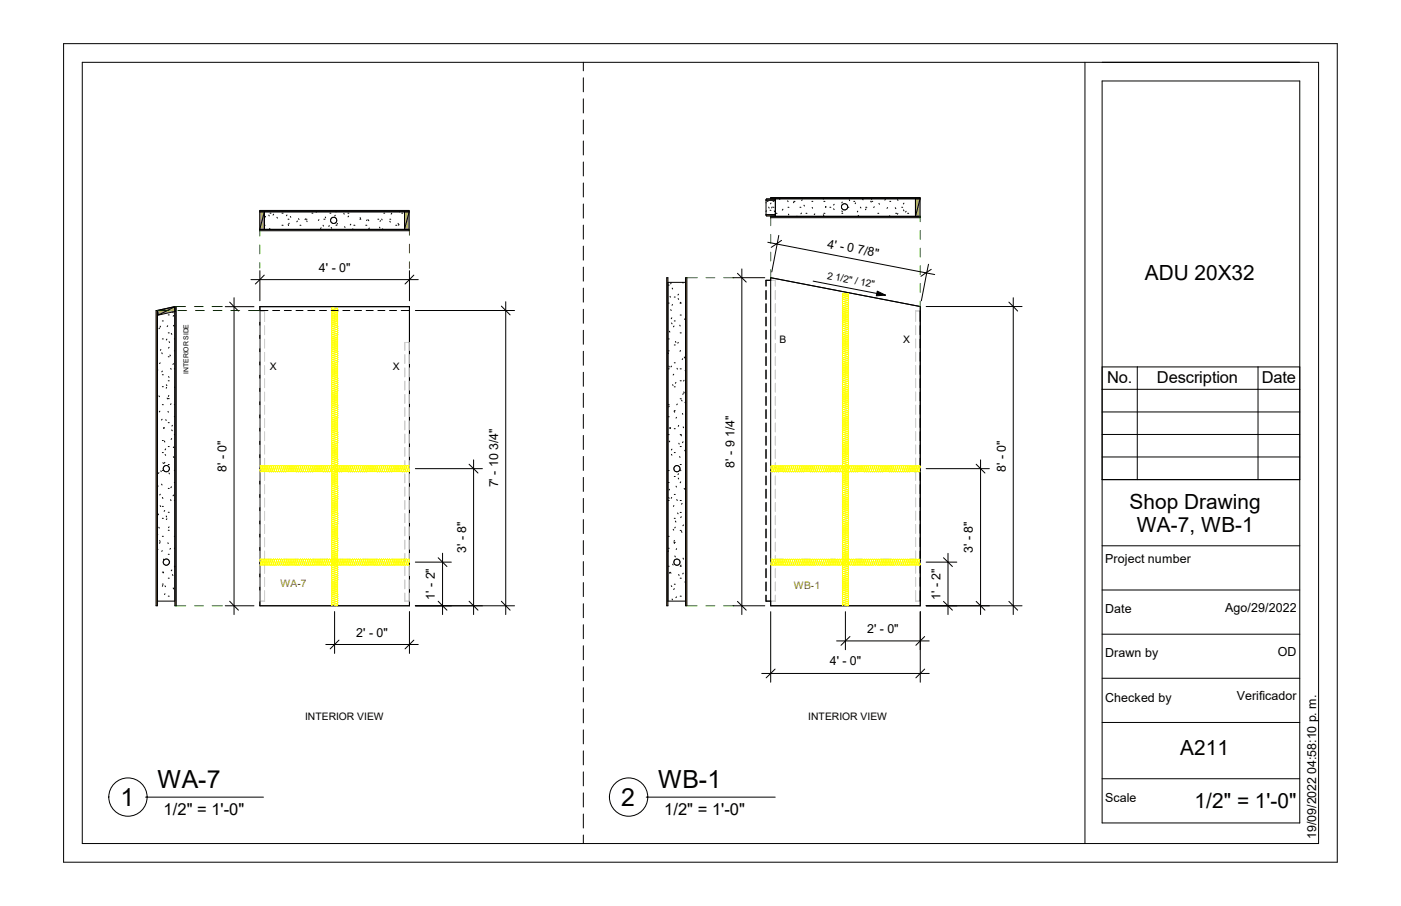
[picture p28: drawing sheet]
<svg xmlns="http://www.w3.org/2000/svg" width="432mm" height="279mm" viewBox="0 0 432 279" stroke-linecap="round" stroke-linejoin="round" font-family="sans-serif">
<defs><g id="words">
<g font-size="7.7">
<text x="48.5" y="243">WA-7</text>
<text x="202.8" y="243">WB-1</text>
<text x="37.1" y="248.4">1</text>
<text x="191.4" y="248.4">2</text>
</g>
<g font-size="6.4">
<text x="352.8" y="86.3">ADU 20X32</text>
<text x="348.1" y="156.8">Shop Drawing</text>
<text x="350.4" y="164">WA-7, WB-1</text>
<text x="363.7" y="232.8">A211</text>
<text x="368.2" y="249.1">1/2&quot; = 1'-0&quot;</text>
</g>
<g font-size="5.1">
<text x="341.2" y="118.2">No.</text>
<text x="356.6" y="118.2">Description</text>
<text x="388.9" y="118.2">Date</text>
<text x="50.4" y="251.2">1/2&quot; = 1'-0&quot;</text>
<text x="204.7" y="251.2">1/2&quot; = 1'-0&quot;</text>
</g>
<g font-size="3.8">
<text x="254.8" y="76.4" transform="rotate(11 254.8 76.4)">4' - 0</text>
<text x="98.3" y="83.8">4' - 0&quot;</text>
<text x="264.1" y="78.1" transform="rotate(11 264.1 78.1)">7/8&quot;</text>
<text x="69.8" y="145.5" transform="rotate(-90 69.8 145.5)">8' - 0&quot;</text>
<text x="226.4" y="144.2" transform="rotate(-90 226.4 144.2)">8' - 9 1/4&quot;</text>
<text x="310" y="145.5" transform="rotate(-90 310 145.5)">8' - 0&quot;</text>
<text x="153.5" y="150.3" transform="rotate(-90 153.5 150.3)">7' - 10 3/4&quot;</text>
<text x="143.6" y="170.5" transform="rotate(-90 143.6 170.5)">3' - 8&quot;</text>
<text x="299.9" y="170.5" transform="rotate(-90 299.9 170.5)">3' - 8&quot;</text>
<text x="340.7" y="173.7">Project number</text>
<text x="134.1" y="184.9" transform="rotate(-90 134.1 184.9)">1' - 2&quot;</text>
<text x="289.9" y="185" transform="rotate(-90 289.9 185)">1' - 2&quot;</text>
<text x="340.7" y="189.1">Date</text>
<text x="377.6" y="188.6">Ago/29/2022</text>
<text x="109.8" y="196.3">2' - 0&quot;</text>
<text x="267.2" y="195.2">2' - 0&quot;</text>
<text x="340.7" y="202.7">Drawn by</text>
<text x="393.9" y="202.2">OD</text>
<text x="255.7" y="205.2">4' - 0&quot;</text>
<text x="381.2" y="215.8">Verificador</text>
<text x="340.7" y="216.4">Checked by</text>
<text x="340.7" y="247.4">Scale</text>
<text x="405.7" y="258.7" transform="rotate(-90 405.7 258.7)">19/09/2022 04:58:10 p. m.</text>
</g>
<g font-size="3.2">
<text x="240.2" y="105.8">B</text>
<text x="278.3" y="105.8">X</text>
<text x="83.1" y="114">X</text>
<text x="121.1" y="114">X</text>
<text x="94" y="222.1">INTERIOR VIEW</text>
<text x="249.1" y="222.1">INTERIOR VIEW</text>
</g>
<g font-size="3.2" fill="#f00">
<text x="86.4" y="181">WA-7</text>
<text x="244.7" y="181.6">WB</text>
<text x="249.9" y="181.6">-1</text>
</g>
<g font-size="3.1">
<text x="254.8" y="85.9" transform="rotate(11 254.8 85.9)">2</text>
<text x="257.3" y="86.4" transform="rotate(11 257.3 86.4)">1/2&quot; / 12&quot;</text>
</g>
<text font-size="2.1" x="58.1" y="115.2" transform="rotate(-90 58.1 115.2)">INTERIOR SIDE</text>
</g></defs>
<path d="M80.1 64.9h46v.4h-46zM80.1 70.7h46v.5h-46z" fill-rule="evenodd" fill="#a28153"/>
<path d="M101.9 67h1.9v1.9h-1.9z" fill="#fff"/>
<path d="M80.1 65.3h1.4v5.4h-1.4zM124.7 65.3h1.4v5.4h-1.4z" fill-rule="evenodd" fill="#b5a27d"/>
<path d="M48.5 94.5h5.4v90.9h-5.4z" fill="#fff"/>
<path d="M48.3 95.8v91M54.1 94.5v92.3" fill="none" stroke="#a28153" stroke-width=".42"/>
<g fill="#fff">
<path d="M50.3 143.6h1.9v1.9h-1.9z"/>
<path d="M50.3 172.4h1.9v1.9h-1.9z"/>
</g>
<path d="M48.6 94.6h5.5v2.5h-5.5z" fill="#b5a27d"/>
<g fill="none" stroke="#ccc" stroke-width=".31">
<path d="M80.1 96h1.4v3.1M81.5 100.5v2.7M81.5 104.6v2.7M81.5 108.7v2.7M81.5 112.8v2.7M81.5 116.8v2.7M124.8 109.4v2.7M124.8 113.5v2.7M124.8 117.6v2.7M126.2 105.6h-1.4v2.4M81.5 120.9v2.8M81.5 125v2.7"/>
<path d="M81.5 129.1v2.7M81.5 133.2v2.7M81.5 137.3v2.7M124.8 121.7v2.7M124.8 125.7v2.7M124.8 129.8v2.7M124.8 133.9v2.7M124.8 138v2.7M81.5 141.4v2.7M81.5 145.5v2.7M81.5 149.5v2.8M81.5 153.6v2.7"/>
<path d="M81.5 157.7v2.7M124.8 142.1v2.7M124.8 146.2v2.7M124.8 150.2v2.8M124.8 154.3v2.8M124.8 158.4v2.8M81.5 161.8v2.7M81.5 165.9v2.7M81.5 170v2.7M81.5 174v2.8M81.5 178.1v2.7M124.8 162.5v2.7"/>
<path d="M124.8 166.6v2.7M124.8 170.7v2.7M124.8 174.8v2.7M124.8 178.9v2.7M81.5 182.2v3.2h-1.4M124.8 182.9v2.5h1.4"/>
</g>
<g fill="none" stroke="#000" stroke-width=".31">
<path d="M80.1 64.9h46v6.3h-46zM80.1 65.3h46l-1.4 5.4v-5.4M81.5 69.5h.2M81.5 70.7v-5.4l-1.4 5.4h46M81.8 66.7l-.1 .3M82.8 66.3l.2 .3M83.1 70.4l.1 .3M83.2 65.7h.3M84.3 66l-.1 .3M85.3 67l.2 .3M86.9 65.7h.3M86.9 69.5h.3"/>
<path d="M88.4 66.3l-.1 .2M88.8 67.6h.3M88.8 69.3l.1 .3M89.1 68.8l-.1 .3M89.5 66.8l.1 .2M91.7 68.2l-.2 .2M92 67.4l.2 .3M92.5 69.5h.3M94.1 67.5l-.1 .2M94.3 67.6h.3M94.5 68.1l.2 .3M96.1 65.7h.3"/>
<path d="M97.5 65.3v.1M98.3 67.7l-.2 .3M99 70.2l-.2 .3M99.6 69.5l.1 .2M99.8 67.6h.4M100.2 66.9l.2 .3M101.5 69.6l-.2 .2M101.7 65.7h.3M102.1 70.1l.1 .3M103.3 66.4l-.1 .2M103.5 69.5h.3M103.5 65.3l.1 .1"/>
<path d="M104 68.9l-.2 .3M106 65.8l.1 .2M106.2 69.9l.1 .2M107.2 65.7h.3M107.4 66.6l-.1 .3M108.1 69.1l-.2 .3M108.7 70.6l.1 .1M109.1 69.5h.3M110.9 67.6h.3M111 67.1l.1 .3M112.7 69.5h.4M113.2 67.8l-.2 .2"/>
<path d="M113.5 67.8l.2 .3M113.8 70.3l-.1 .3M116.5 67.6h.3M117 70.1l.1 .2M117.3 68l-.2 .3M117.6 67.6l.2 .2M117.9 70.6v.1M118.3 65.7h.3M120.1 67.6h.3M120.1 68.2l.2 .3M120.7 65.7l-.1 .3M122 69.5h.3"/>
<path d="M122.7 68.9l.1 .3M123 69.2l-.1 .3M123.1 65.3v.1M123.8 65.7h.3M48.1 95.8h.4v91h-.4zM48.5 95.7l5.3-1.1 .3 1.4-5.2 1.2zM50 99h.3M50.7 95.5l.1 .3M51.9 97.1h.3M53.2 96.2l.2 .3M53.5 97.3l-.1 .2M53.8 94.6l-4.9 2.5"/>
<path d="M53.9 94.5h.4v92.3h-.4zM53.9 94.5l-5.4 1.3M80.1 94.6h46.1v92.2h-46.1zM80.1 95.8h2.5M84 95.8h2.2M87.6 95.8h2.2M91.2 95.8h2.2M94.9 95.8h2.1M98.5 95.8h2.1M102.1 95.8h2.1M105.7 95.8h2.1M109.3 95.8h2.1"/>
<path d="M112.9 95.8h2.1M116.5 95.8h2.1M120.1 95.8h2.1M123.7 95.8h2.5M48.5 113.9l.1 .2M49.1 101.1l-.1 .3M49.4 100.6l.1 .2M49.4 111.9l-.2 .2M49.6 107.8l-.2 .2M49.9 108.8l.1 .3M50 104.5h.3M50 115.6h.3"/>
<path d="M50 119.3h.3M50 114.4l-.1 .3M51.3 118.7l.1 .2M51.4 119.5l-.2 .2M51.4 104.6l-.1 .3M51.7 100.5l-.2 .2M51.9 102.7h.3M51.9 110h.3M51.9 117.4h.3M51.9 116.1l.2 .3M52.1 105.4l.2 .2M52.1 107.1l-.2 .3"/>
<path d="M52.4 109.5l.1 .2M52.6 113.6l.1 .3M52.8 102.8l.2 .3M53.5 100.3l.1 .3M53.5 112.1l-.2 .3M53.7 104.5h.2M53.7 108.2h.2M53.7 113.7h.2M53.8 119.3l.1 .2M48.6 139.1l-.1 .1M49 122.1l.1 .2M49.3 126.8l-.2 .2"/>
<path d="M50 129.3l-.2 .2M50 124.8h.3M50 135.8h.3M50 139.6h.3M50.4 131.9l.1 .3M50.6 131.8l-.1 .3M50.7 136l.1 .3M51.1 138.4l-.2 .3M51.1 129.4l.1 .3M51.5 122.8l.1 .2M51.8 126.9l.1 .2M51.9 122.9h.3"/>
<path d="M51.9 130.3h.3M51.9 137.7h.3M52 122l-.1 .3M52.7 124.5l-.1 .3M52.9 132.6l.2 .2M52.9 135.3l-.2 .2M53.1 131.1l-.1 .3M53.6 137.8l-.2 .2M53.7 124.8h.2M53.7 128.5h.2M53.7 134h.2M48.7 158.5l.2 .2"/>
<path d="M48.7 149.9l-.1 .3M49 145.8l-.2 .2M49.4 156l.1 .2M49.4 152.4l-.2 .3M49.6 145.2l.1 .3M49.8 149.3l.2 .3M50 145.1h.3M50 156.2h.3M50 159.9h.3M50 153.4l.2 .3M50.2 142.7l.2 .3M50.8 157.4l-.2 .3"/>
<path d="M50.8 142.6l-.1 .2M50.9 140.2l.2 .2M51.2 159.1l.2 .3M51.4 160l-.1 .2M51.9 143.3h.3M51.9 150.6h.3M51.9 158h.3M52.1 145.9l.1 .2M52.6 154.1l.1 .3M52.8 150.1l-.1 .3M53.4 140.8l.2 .3M53.5 152.7l-.2 .2"/>
<path d="M53.7 145.1h.2M53.7 148.8h.2M53.7 154.3h.2M48.5 169.2l.2 .3M48.6 164.8l-.1 .2M48.9 162.6l.2 .3M49.2 166.7l.2 .3M49.3 167.3l-.1 .3M50 169.8l-.1 .3M50 165.4h.3M50 176.4h.3M50.4 172.4l.1 .3"/>
<path d="M50.4 176.4l-.1 .3M51.7 167.4l.2 .2M51.9 163.5h.3M51.9 170.9h.3M51.9 178.3h.3M52.1 162.5l-.2 .2M52.3 173.2l-.1 .2M52.5 169.1l-.1 .3M53 175.8l-.2 .2M53.1 177.2l.2 .3M53.7 165.4h.2M53.7 169.1h.2"/>
<path d="M53.7 174.6h.2M53.8 174.7l.1 .2M48.5 185.4h5.4M50 180.1h.3M50.2 180.6l-.2 .2M50.8 180.7l.2 .2M50.8 183.1l-.1 .2M51.9 183.9h.3M53.4 181.3l.1 .3"/>
<circle cx="102.8" cy="68" r=".96"/>
<circle cx="51.3" cy="144.5" r=".97"/>
<circle cx="51.3" cy="173.3" r=".97"/>
</g>
<g fill="none" stroke="#aaa" stroke-width=".31">
<path d="M80.1 96v3.1M80.1 100.5v2.7M80.1 104.6v2.7M80.1 108.7v2.7M80.1 112.8v2.7M80.1 116.8v2.7M126.2 105.6v2.4M126.2 109.4v2.7M126.2 113.5v2.7M126.2 117.6v2.7M80.1 120.9v2.8M80.1 125v2.7"/>
<path d="M80.1 129.1v2.7M80.1 133.2v2.7M80.1 137.3v2.7M126.2 121.7v2.7M126.2 125.7v2.7M126.2 129.8v2.7M126.2 133.9v2.7M126.2 138v2.7M80.1 141.4v2.7M80.1 145.5v2.7M80.1 149.5v2.8M80.1 153.6v2.7"/>
<path d="M80.1 157.7v2.7M126.2 142.1v2.7M126.2 146.2v2.7M126.2 150.2v2.8M126.2 154.3v2.8M126.2 158.4v2.8M80.1 161.8v2.7M80.1 165.9v2.7M80.1 170v2.7M80.1 174v2.8M80.1 178.1v2.7M126.2 162.5v2.7"/>
<path d="M126.2 166.6v2.7M126.2 170.7v2.7M126.2 174.8v2.7M126.2 178.9v2.7M80.1 182.2v3.2M126.2 182.9v2.5"/>
</g>
<g fill="none" stroke="#ff0" stroke-width=".31">
<path d="M102.5 95.5l1.3 .3M102.5 95.5l-.3 .3 .3 .3M102.5 96.1l1.3 .4M102.5 96.1l-.3 .4 .3 .3M102.5 96.8l1.3 .3M102.5 96.8l-.3 .3 .3 .4M102.5 97.5l1.3 .2M102.5 97.5l-.3 .2 .3 .4M102.5 98.1l1.3 .3M102.5 98.1l-.3 .3 .3 .3M102.5 98.7l1.3 .3M102.5 98.7l-.3 .3 .3 .4"/>
<path d="M102.5 99.4l1.3 .3M102.5 99.4l-.3 .3 .3 .3M102.5 100l1.3 .3M102.5 100l-.3 .3 .3 .3M103.8 95.2l-1.3-.3-.3 .3 .3 .3M103.8 99.7l.3 .3-.3 .3M103.8 95.2l-1.3 .3M103.8 95.2l.3 .3-.3 .3M103.8 95.8l-1.3 .3M103.8 95.8l.3 .3-.3 .4M103.8 96.5l-1.3 .3M103.8 96.5l.3 .3-.3 .3"/>
<path d="M103.8 97.1l-1.3 .4M103.8 97.1l.3 .4-.3 .2M103.8 97.7l-1.3 .4M103.8 97.7l.3 .4-.3 .3M103.8 98.4l-1.3 .3M103.8 98.4l.3 .3-.3 .3M103.8 99l-1.3 .4M103.8 99l.3 .4-.3 .3M103.8 99.7l-1.3 .3M104.1 94.9l-.3 .3M102.5 101.9l-.3 .3 .3 .4M102.5 102.6l-.3 .3 .3 .3"/>
<path d="M102.5 103.2l-.3 .3 .3 .3M102.5 100.6l1.3 .4M102.5 100.6l-.3 .4 .3 .3M102.5 101.3l1.3 .3M102.5 101.3l-.3 .3 .3 .3M102.5 106.4l-.3 .3 .3 .4M102.5 101.9l1.3 .3M102.5 107.1l-.3 .3 .3 .3M102.5 102.6l1.3 .3M102.5 103.2l1.3 .3M102.5 103.8l1.3 .4M102.5 103.8l-.3 .4 .3 .3"/>
<path d="M102.5 104.5l1.3 .3M102.5 104.5l-.3 .3 .3 .3M102.5 109.6l-.3 .3 .3 .3M102.5 105.1l1.3 .4M102.5 105.1l-.3 .4 .3 .2M102.5 105.7l1.3 .4M102.5 105.7l-.3 .4 .3 .3M102.5 106.4l1.3 .3M102.5 111.5l-.3 .3 .3 .4M102.5 107.1l1.3 .3M102.5 112.2l-.3 .3 .3 .3M102.5 107.7l1.3 .3"/>
<path d="M102.5 107.7l-.3 .3 .3 .3M102.5 112.8l-.3 .3 .3 .4M102.5 108.3l1.3 .3M102.5 108.3l-.3 .3 .3 .4M102.5 109l1.3 .3M102.5 109l-.3 .3 .3 .3M102.5 109.6l1.3 .3M102.5 110.2l1.3 .4M102.5 110.2l-.3 .4 .3 .3M102.5 110.9l1.3 .3M102.5 110.9l-.3 .3 .3 .3M102.5 116l-.3 .3 .3 .4"/>
<path d="M102.5 111.5l1.3 .3M102.5 116.7l-.3 .3 .3 .3M102.5 112.2l1.3 .3M102.5 117.3l-.3 .3 .3 .3M102.5 112.8l1.3 .3M102.5 117.9l-.3 .3 .3 .4M102.5 113.5l1.3 .3M102.5 113.5l-.3 .3 .3 .3M102.5 114.1l1.3 .3M102.5 114.1l-.3 .3 .3 .3M102.5 114.7l1.3 .4M102.5 114.7l-.3 .4 .3 .3"/>
<path d="M102.5 115.4l1.3 .3M102.5 115.4l-.3 .3 .3 .3M102.5 116l1.3 .3M102.5 116.7l1.3 .3M102.5 117.3l1.3 .3M102.5 117.9l1.3 .3M102.5 118.6l1.3 .3M102.5 118.6l-.3 .3 .3 .3M102.5 119.2l1.3 .3M102.5 119.2l-.3 .3 .3 .3M102.5 119.8l1.3 .4M102.5 119.8l-.3 .4 .3 .3"/>
<path d="M103.8 100.3l.3 .3-.3 .4M103.8 101l.3 .3-.3 .3M103.8 104.2l.3 .3-.3 .3M103.8 104.8l.3 .3-.3 .4M103.8 100.3l-1.3 .3M103.8 105.5l.3 .2-.3 .4M103.8 101l-1.3 .3M103.8 106.1l.3 .3-.3 .3M103.8 101.6l-1.3 .3M103.8 101.6l.3 .3-.3 .3M103.8 102.2l-1.3 .4M103.8 102.2l.3 .4-.3 .3"/>
<path d="M103.8 102.9l-1.3 .3M103.8 102.9l.3 .3-.3 .3M103.8 103.5l-1.3 .3M103.8 103.5l.3 .3-.3 .4M103.8 108.6l.3 .4-.3 .3M103.8 104.2l-1.3 .3M103.8 109.3l.3 .3-.3 .3M103.8 104.8l-1.3 .3M103.8 109.9l.3 .3-.3 .4M103.8 105.5l-1.3 .2M103.8 110.6l.3 .3-.3 .3M103.8 106.1l-1.3 .3"/>
<path d="M103.8 106.7l-1.3 .4M103.8 106.7l.3 .4-.3 .3M103.8 107.4l-1.3 .3M103.8 107.4l.3 .3-.3 .3M103.8 108l-1.3 .3M103.8 108l.3 .3-.3 .3M103.8 108.6l-1.3 .4M103.8 113.8l.3 .3-.3 .3M103.8 109.3l-1.3 .3M103.8 114.4l.3 .3-.3 .4M103.8 109.9l-1.3 .3M103.8 115.1l.3 .3-.3 .3"/>
<path d="M103.8 110.6l-1.3 .3M103.8 115.7l.3 .3-.3 .3M103.8 111.2l-1.3 .3M103.8 111.2l.3 .3-.3 .3M103.8 111.8l-1.3 .4M103.8 111.8l.3 .4-.3 .3M103.8 117l.3 .3-.3 .3M103.8 112.5l-1.3 .3M103.8 112.5l.3 .3-.3 .3M103.8 113.1l-1.3 .4M103.8 113.1l.3 .4-.3 .3M103.8 118.2l.3 .4-.3 .3"/>
<path d="M103.8 113.8l-1.3 .3M103.8 118.9l.3 .3-.3 .3M103.8 114.4l-1.3 .3M103.8 119.5l.3 .3-.3 .4M103.8 115.1l-1.3 .3M103.8 115.7l-1.3 .3M103.8 116.3l-1.3 .4M103.8 116.3l.3 .4-.3 .3M103.8 117l-1.3 .3M103.8 117.6l-1.3 .3M103.8 117.6l.3 .3-.3 .3M103.8 118.2l-1.3 .4"/>
<path d="M103.8 118.9l-1.3 .3M103.8 119.5l-1.3 .3M102.5 123.1l-.3 .3 .3 .3M102.5 124.3l-.3 .4 .3 .3M102.5 120.5l1.3 .3M102.5 120.5l-.3 .3 .3 .4M102.5 125.6l-.3 .3 .3 .4M102.5 121.2l1.3 .3M102.5 121.2l-.3 .3 .3 .3M102.5 126.3l-.3 .3 .3 .3M102.5 121.8l1.3 .3M102.5 121.8l-.3 .3 .3 .3"/>
<path d="M102.5 126.9l-.3 .3 .3 .4M102.5 122.4l1.3 .3M102.5 122.4l-.3 .3 .3 .4M102.5 127.6l-.3 .2 .3 .4M102.5 123.1l1.3 .3M102.5 123.7l1.3 .3M102.5 123.7l-.3 .3 .3 .3M102.5 124.3l1.3 .4M102.5 125l1.3 .3M102.5 125l-.3 .3 .3 .3M102.5 125.6l1.3 .3M102.5 130.8l-.3 .3 .3 .3"/>
<path d="M102.5 126.3l1.3 .3M102.5 131.4l-.3 .3 .3 .3M102.5 126.9l1.3 .3M102.5 132l-.3 .3 .3 .4M102.5 127.6l1.3 .2M102.5 132.7l-.3 .3 .3 .3M102.5 128.2l1.3 .3M102.5 128.2l-.3 .3 .3 .3M102.5 128.8l1.3 .4M102.5 128.8l-.3 .4 .3 .3M102.5 133.9l-.3 .4 .3 .3M102.5 129.5l1.3 .3"/>
<path d="M102.5 129.5l-.3 .3 .3 .3M102.5 130.1l1.3 .3M102.5 130.1l-.3 .3 .3 .4M102.5 130.8l1.3 .3M102.5 131.4l1.3 .3M102.5 136.5l-.3 .3 .3 .4M102.5 132l1.3 .3M102.5 137.2l-.3 .3 .3 .3M102.5 132.7l1.3 .3M102.5 133.3l1.3 .3M102.5 133.3l-.3 .3 .3 .3M102.5 133.9l1.3 .4"/>
<path d="M102.5 134.6l1.3 .3M102.5 134.6l-.3 .3 .3 .3M102.5 135.2l1.3 .4M102.5 135.2l-.3 .4 .3 .3M102.5 135.9l1.3 .3M102.5 135.9l-.3 .3 .3 .3M102.5 136.5l1.3 .3M102.5 137.2l1.3 .3M102.5 137.8l1.3 .3M102.5 137.8l-.3 .3 .3 .3M102.5 138.4l1.3 .4M102.5 138.4l-.3 .4 .3 .3"/>
<path d="M102.5 139.1l1.3 .3M102.5 139.1l-.3 .3 .3 .3M102.5 139.7l1.3 .3M102.5 139.7l-.3 .3 .3 .3M103.8 120.2l.3 .3-.3 .3M103.8 123.4l.3 .3-.3 .3M103.8 124l.3 .3-.3 .4M103.8 124.7l.3 .3-.3 .3M103.8 120.2l-1.3 .3M103.8 125.3l.3 .3-.3 .3M103.8 120.8l-1.3 .4M103.8 120.8l.3 .4-.3 .3"/>
<path d="M103.8 121.5l-1.3 .3M103.8 121.5l.3 .3-.3 .3M103.8 126.6l.3 .3-.3 .3M103.8 122.1l-1.3 .3M103.8 122.1l.3 .3-.3 .3M103.8 122.7l-1.3 .4M103.8 122.7l.3 .4-.3 .3M103.8 123.4l-1.3 .3M103.8 128.5l.3 .3-.3 .4M103.8 124l-1.3 .3M103.8 129.2l.3 .3-.3 .3M103.8 124.7l-1.3 .3"/>
<path d="M103.8 129.8l.3 .3-.3 .3M103.8 125.3l-1.3 .3M103.8 125.9l-1.3 .4M103.8 125.9l.3 .4-.3 .3M103.8 126.6l-1.3 .3M103.8 131.7l.3 .3-.3 .3M103.8 127.2l-1.3 .4M103.8 127.2l.3 .4-.3 .2M103.8 127.8l-1.3 .4M103.8 127.8l.3 .4-.3 .3M103.8 133l.3 .3-.3 .3M103.8 128.5l-1.3 .3"/>
<path d="M103.8 133.6l.3 .3-.3 .4M103.8 129.2l-1.3 .3M103.8 134.3l.3 .3-.3 .3M103.8 129.8l-1.3 .3M103.8 134.9l.3 .3-.3 .4M103.8 130.4l-1.3 .4M103.8 130.4l.3 .4-.3 .3M103.8 131.1l-1.3 .3M103.8 131.1l.3 .3-.3 .3M103.8 136.2l.3 .3-.3 .3M103.8 131.7l-1.3 .3M103.8 132.3l-1.3 .4"/>
<path d="M103.8 132.3l.3 .4-.3 .3M103.8 133l-1.3 .3M103.8 138.1l.3 .3-.3 .4M103.8 133.6l-1.3 .3M103.8 138.8l.3 .3-.3 .3M103.8 134.3l-1.3 .3M103.8 139.4l.3 .3-.3 .3M103.8 134.9l-1.3 .3M103.8 135.6l-1.3 .3M103.8 135.6l.3 .3-.3 .3M103.8 136.2l-1.3 .3M103.8 136.8l-1.3 .4"/>
<path d="M103.8 136.8l.3 .4-.3 .3M103.8 137.5l-1.3 .3M103.8 137.5l.3 .3-.3 .3M103.8 138.1l-1.3 .3M103.8 138.8l-1.3 .3M103.8 139.4l-1.3 .3M80.1 143.6l.3 .3M80.4 143.9l.3-.3 .3 .3M80.4 143.9l.3 1.3M80.4 143.9l-.3 1.3 .3 .3 .3-.3M80.7 145.2l.3 .3 .4-.3M81 143.9l.4-.3 .3 .3"/>
<path d="M81 143.9l.4 1.3M81 143.9l-.3 1.3M81.4 145.2l.3 .3 .3-.3M81.7 143.9l.3-.3 .3 .3M81.7 143.9l.3 1.3M81.7 143.9l-.3 1.3M82 145.2l.3 .3 .3-.3M82.3 143.9l.3-.3 .4 .3M82.3 143.9l.3 1.3M82.3 143.9l-.3 1.3M82.6 145.2l.4 .3 .3-.3M83 143.9l.3-.3 .3 .3"/>
<path d="M83 143.9l.3 1.3M83 143.9l-.4 1.3M83.3 145.2l.3 .3 .3-.3M83.6 143.9l-.3 1.3M83.6 143.9l.3-.3 .3 .3M83.6 143.9l.3 1.3M83.9 145.2l.3 .3 .3-.3M84.2 143.9l.3-.3 .4 .3M84.2 143.9l.3 1.3M84.2 143.9l-.3 1.3M84.5 145.2l.4 .3 .3-.3M84.9 143.9l.3-.3 .3 .3"/>
<path d="M84.9 143.9l.3 1.3M84.9 143.9l-.4 1.3M85.2 145.2l.3 .3 .4-.3M85.5 143.9l.4-.3 .2 .3M85.5 143.9l.4 1.3M85.5 143.9l-.3 1.3M85.9 145.2l.2 .3 .4-.3M86.1 143.9l.4-.3 .3 .3M86.1 143.9l.4 1.3M86.1 143.9l-.2 1.3M86.5 145.2l.3 .3 .3-.3M86.8 143.9l.3-.3 .4 .3"/>
<path d="M86.8 143.9l.3 1.3M86.8 143.9l-.3 1.3M87.1 145.2l.4 .3 .3-.3M87.5 143.9l-.4 1.3M87.5 143.9l.3-.3 .3 .3M87.5 143.9l.3 1.3M87.8 145.2l.3 .3 .3-.3M88.1 143.9l.3-.3 .3 .3M88.1 143.9l.3 1.3M88.1 143.9l-.3 1.3M88.4 145.2l.3 .3 .3-.3M88.7 143.9l-.3 1.3"/>
<path d="M88.7 143.9l.3-.3 .4 .3M88.7 143.9l.3 1.3M89 145.2l.4 .3 .3-.3M89.4 143.9l.3-.3 .3 .3M89.4 143.9l.3 1.3M89.4 143.9l-.4 1.3M89.7 145.2l.3 .3 .3-.3M90 143.9l-.3 1.3M90 143.9l.3 1.3M90 143.9l.3-.3 .3 .3M90.3 145.2l.3 .3 .4-.3M90.6 143.9l.4-.3 .3 .3"/>
<path d="M90.6 143.9l.4 1.3M90.6 143.9l-.3 1.3M91 145.2l.3 .3 .3-.3M91.3 143.9l.3 1.3M91.3 143.9l.3-.3 .3 .3M91.3 143.9l-.3 1.3M91.6 145.2l.3 .3 .3-.3M91.9 143.9l.3-.3 .4 .3M91.9 143.9l.3 1.3M91.9 143.9l-.3 1.3M92.2 145.2l.4 .3 .3-.3M92.6 143.9l-.4 1.3"/>
<path d="M92.6 143.9l.3 1.3M92.6 143.9l.3-.3 .3 .3M92.9 145.2l.3 .3 .3-.3M93.2 143.9l.3-.3 .4 .3M93.2 143.9l.3 1.3M93.2 143.9l-.3 1.3M93.5 145.2l.4 .3 .2-.3M93.9 143.9l.2-.3 .4 .3M93.9 143.9l.2 1.3M93.9 143.9l-.4 1.3M94.1 145.2l.4 .3 .3-.3M94.5 143.9l.3-.3 .3 .3"/>
<path d="M94.5 143.9l.3 1.3M94.5 143.9l-.4 1.3M94.8 145.2l.3 .3 .4-.3M95.1 143.9l.4-.3 .3 .3M95.1 143.9l.4 1.3M95.1 143.9l-.3 1.3M95.5 145.2l.3 .3 .3-.3M95.8 143.9l.3-.3 .3 .3M95.8 143.9l.3 1.3M95.8 143.9l-.3 1.3M96.1 145.2l.3 .3 .3-.3M96.4 143.9l.3 1.3"/>
<path d="M96.4 143.9l.3-.3 .4 .3M96.4 143.9l-.3 1.3M96.7 145.2l.4 .3 .3-.3M97.1 143.9l.3-.3 .3 .3M97.1 143.9l.3 1.3M97.1 143.9l-.4 1.3M97.4 145.2l.3 .3 .3-.3M97.7 143.9l-.3 1.3M97.7 143.9l.3-.3 .3 .3M97.7 143.9l.3 1.3M98 145.2l.3 .3 .3-.3M98.3 143.9l.3-.3 .4 .3"/>
<path d="M98.3 143.9l.3 1.3M98.3 143.9l-.3 1.3M98.6 145.2l.4 .3 .3-.3M99 143.9l-.4 1.3M99 143.9l.3-.3 .3 .3M99 143.9l.3 1.3M99.3 145.2l.3 .3 .3-.3M99.6 143.9l.3-.3 .3 .3M99.6 143.9l.3 1.3M99.6 143.9l-.3 1.3M99.9 145.2l.3 .3 .4-.3M100.2 143.9l.4 1.3"/>
<path d="M100.2 143.9l.4-.3 .3 .3M100.2 143.9l-.3 1.3M100.6 145.2l.3 .3 .3-.3M100.9 143.9l.3-.3 .3 .3M100.9 143.9l.3 1.3M100.9 143.9l-.3 1.3M101.2 145.2l.3 .3 .4-.3M101.5 143.9l-.3 1.3M101.5 143.9l.4-.3 .3 .3M101.5 143.9l.4 1.3M101.9 145.2l.3 .3 .3-.3M102.2 143.9l.3 .3"/>
<path d="M102.2 143.9l.1 .4M102.2 143.9l-.3 1.3M102.3 144.3v.4l.2 .1M102.3 144.3l.2 .9M102.5 140.3l-.3 .4 .3 .3M102.5 141l-.3 .3 .3 .3M102.5 141.6l-.3 .3 .3 .4M102.5 140.3l1.3 .4M102.5 145.5l-.3 .3 .3 .3M102.5 141l1.3 .3M102.5 146.1l-.3 .3 .3 .4M102.5 141.6l1.3 .3"/>
<path d="M102.5 146.8l-.3 .3 .3 .3M102.5 142.3l1.3 .3M102.5 142.3l-.3 .3 .3 .3M102.5 142.9l1.3 .4M102.5 142.9l-.3 .4 .3 .3M102.5 143.6l1.3 .3M102.5 143.6l-.3 .3M102.5 144.2l1.3 .3M102.5 144.2l-.2 .1M102.5 144.8l1.3 .4M102.5 144.8l-.3 .4 .3 .3M102.5 149.9l-.3 .4 .3 .3"/>
<path d="M102.5 145.5l1.3 .3M102.5 150.6l-.3 .3 .3 .4M102.5 146.1l1.3 .3M102.5 151.3l-.3 .3 .3 .3M102.5 146.8l1.3 .3M102.5 151.9l-.3 .3 .3 .3M102.5 147.4l1.3 .3M102.5 147.4l-.3 .3 .3 .3M102.5 148l1.3 .4M102.5 148l-.3 .4 .3 .3M102.5 153.2l-.3 .3 .3 .3M102.5 148.7l1.3 .3"/>
<path d="M102.5 148.7l-.3 .3 .3 .3M102.5 149.3l1.3 .3M102.5 149.3l-.3 .3 .3 .3M102.5 149.9l1.3 .4M102.5 155.1l-.3 .3 .3 .3M102.5 150.6l1.3 .3M102.5 151.3l1.3 .3M102.5 151.9l1.3 .3M102.5 152.5l1.3 .4M102.5 152.5l-.3 .4 .3 .3M102.5 153.2l1.3 .3M102.5 158.3l-.3 .3 .3 .3"/>
<path d="M102.5 153.8l1.3 .3M102.5 153.8l-.3 .3 .3 .3M102.5 154.4l1.3 .4M102.5 154.4l-.3 .4 .3 .3M102.5 159.6l-.3 .3 .3 .3M102.5 155.1l1.3 .3M102.5 155.7l1.3 .3M102.5 155.7l-.3 .3 .3 .4M102.5 156.4l1.3 .3M102.5 156.4l-.3 .3 .3 .3M102.5 157l1.3 .4M102.5 157l-.3 .4 .3 .2"/>
<path d="M102.5 157.6l1.3 .4M102.5 157.6l-.3 .4 .3 .3M102.5 158.3l1.3 .3M102.5 158.9l1.3 .4M102.5 158.9l-.3 .4 .3 .3M102.5 159.6l1.3 .3M102.5 145.2l.3 .3 .3-.3M102.5 143.6l.3 .3M102.8 143.9l-.3 1.3M102.8 143.9l.3-.3 .4 .3M102.8 143.9l.3 1.3M103.1 145.2l.4 .3 .3-.3"/>
<path d="M103.5 143.9l.3-.3 .3 .3M103.5 143.9l.3 1.3M103.5 143.9l-.4 1.3M103.8 140l.3 .3-.3 .4M103.8 142.6l.3 .3-.3 .4M103.8 143.3l.3 .3-.3 .3M103.8 143.9l.3 .3-.3 1M103.8 144.5l.3 .3-.3 .4M103.8 140l-1.3 .3M103.8 140.7l-1.3 .3M103.8 140.7l.3 .3-.3 .3M103.8 141.3l-1.3 .3"/>
<path d="M103.8 141.3l.3 .3-.3 .3M103.8 141.9l-1.3 .4M103.8 141.9l.3 .4-.3 .3M103.8 142.6l-1.3 .3M103.8 147.7l.3 .3-.3 .4M103.8 143.3l-1.3 .3M103.8 148.4l.3 .3-.3 .3M103.8 143.9l-1.3 .3M103.8 149l.3 .3-.3 .3M103.8 144.5l-1.3 .3M103.8 149.6l.3 .3-.3 .4M103.8 145.2l-1.3 .3"/>
<path d="M103.8 145.2l.3 .3M103.8 145.8l-1.3 .3M103.8 145.8l.3 .3-.3 .3M103.8 150.9l.3 .4-.3 .3M103.8 146.4l-1.3 .4M103.8 146.4l.3 .4-.3 .3M103.8 147.1l-1.3 .3M103.8 147.1l.3 .3-.3 .3M103.8 152.2l.3 .3-.3 .4M103.8 147.7l-1.3 .3M103.8 152.9l.3 .3-.3 .3M103.8 148.4l-1.3 .3"/>
<path d="M103.8 153.5l.3 .3-.3 .3M103.8 149l-1.3 .3M103.8 154.1l.3 .3-.3 .4M103.8 149.6l-1.3 .3M103.8 150.3l-1.3 .3M103.8 150.3l.3 .3-.3 .3M103.8 150.9l-1.3 .4M103.8 151.6l-1.3 .3M103.8 151.6l.3 .3-.3 .3M103.8 152.2l-1.3 .3M103.8 157.4l.3 .2-.3 .4M103.8 152.9l-1.3 .3"/>
<path d="M103.8 158l.3 .3-.3 .3M103.8 153.5l-1.3 .3M103.8 158.6l.3 .3-.3 .4M103.8 154.1l-1.3 .3M103.8 159.3l.3 .3-.3 .3M103.8 154.8l-1.3 .3M103.8 154.8l.3 .3-.3 .3M103.8 155.4l-1.3 .3M103.8 155.4l.3 .3-.3 .3M103.8 156l-1.3 .4M103.8 156l.3 .4-.3 .3M103.8 156.7l-1.3 .3"/>
<path d="M103.8 156.7l.3 .3-.3 .4M103.8 157.4l-1.3 .2M103.8 158l-1.3 .3M103.8 158.6l-1.3 .3M103.8 159.3l-1.3 .3M103.8 159.9l-1.3 .3M103.8 159.9l.3 .3-.3 .3M104 144.4l-.2 .1M104.1 143.9l.3-.3 .3 .3M104.1 145.5l-.3 .3M104.1 143.9l.3 1.3M104.1 143.9l-.1 .4"/>
<path d="M104.4 145.2l.3 .3 .4-.3M104.4 145.2l-.3 .3M104.7 143.9l.4-.3 .3 .3M104.7 143.9l.4 1.3M104.7 143.9l-.3 1.3M105.1 145.2l.3 .3 .3-.3M105.4 143.9l.3-.3 .3 .3M105.4 143.9l.3 1.3M105.4 143.9l-.3 1.3M105.7 145.2l.3 .3 .3-.3M106 143.9l.3-.3 .4 .3M106 143.9l.3 1.3"/>
<path d="M106 143.9l-.3 1.3M106.3 145.2l.4 .3 .3-.3M106.7 143.9l.3 1.3M106.7 143.9l-.4 1.3M106.7 143.9l.3-.3 .3 .3M107 145.2l.3 .3 .3-.3M107.3 143.9l.3-.3 .3 .3M107.3 143.9l.3 1.3M107.3 143.9l-.3 1.3M107.6 145.2l.3 .3 .3-.3M107.9 143.9l.3-.3 .4 .3M107.9 143.9l.3 1.3"/>
<path d="M107.9 143.9l-.3 1.3M108.2 145.2l.4 .3 .3-.3M108.6 143.9l.3 1.3M108.6 143.9l.3-.3 .3 .3M108.6 143.9l-.4 1.3M108.9 145.2l.3 .3 .4-.3M109.2 143.9l.4-.3 .3 .3M109.2 143.9l.4 1.3M109.2 143.9l-.3 1.3M109.6 145.2l.3 .3 .3-.3M109.9 143.9l.3-.3 .3 .3M109.9 143.9l.3 1.3"/>
<path d="M109.9 143.9l-.3 1.3M110.2 145.2l.3 .3 .3-.3M110.5 143.9l.3-.3 .3 .3M110.5 143.9l.3 1.3M110.5 143.9l-.3 1.3M110.8 145.2l.3 .3 .4-.3M111.1 143.9l.4-.3 .3 .3M111.1 143.9l.4 1.3M111.1 143.9l-.3 1.3M111.5 145.2l.3 .3 .3-.3M111.8 143.9l.3-.3 .3 .3M111.8 143.9l-.3 1.3"/>
<path d="M111.8 143.9l.3 1.3M112.1 145.2l.3 .3 .3-.3M112.4 143.9l.3-.3 .4 .3M112.4 143.9l-.3 1.3M112.4 143.9l.3 1.3M112.7 145.2l.4 .3 .3-.3M113.1 143.9l.3-.3 .3 .3M113.1 143.9l.3 1.3M113.1 143.9l-.4 1.3M113.4 145.2l.3 .3 .3-.3M113.7 143.9l.3 1.3M113.7 143.9l.3-.3 .3 .3"/>
<path d="M113.7 143.9l-.3 1.3M114 145.2l.3 .3 .4-.3M114.3 143.9l.4-.3 .3 .3M114.3 143.9l.4 1.3M114.3 143.9l-.3 1.3M114.7 145.2l.3 .3 .3-.3M115 143.9l.3 1.3M115 143.9l.3-.3 .3 .3M115 143.9l-.3 1.3M115.3 145.2l.3 .3 .4-.3M115.6 143.9l.4 1.3M115.6 143.9l.4-.3 .2 .3"/>
<path d="M115.6 143.9l-.3 1.3M116 145.2l.2 .3 .4-.3M116.2 143.9l.4-.3 .3 .3M116.2 143.9l.4 1.3M116.2 143.9l-.2 1.3M116.6 145.2l.3 .3 .3-.3M116.9 143.9l.3-.3 .4 .3M116.9 143.9l.3 1.3M116.9 143.9l-.3 1.3M117.2 145.2l.4 .3 .3-.3M117.6 143.9l.3-.3 .3 .3M117.6 143.9l.3 1.3"/>
<path d="M117.6 143.9l-.4 1.3M117.9 145.2l.3 .3 .3-.3M118.2 143.9l.3-.3 .3 .3M118.2 143.9l-.3 1.3M118.2 143.9l.3 1.3M118.5 145.2l.3 .3 .4-.3M118.8 143.9l-.3 1.3M118.8 143.9l.4-.3 .3 .3M118.8 143.9l.4 1.3M119.2 145.2l.3 .3 .3-.3M119.5 143.9l.3-.3 .3 .3M119.5 143.9l.3 1.3"/>
<path d="M119.5 143.9l-.3 1.3M119.8 145.2l.3 .3 .3-.3M120.1 143.9l.3 1.3M120.1 143.9l.3-.3 .3 .3M120.1 143.9l-.3 1.3M120.4 145.2l.3 .3 .4-.3M120.7 143.9l.4-.3 .3 .3M120.7 143.9l.4 1.3M120.7 143.9l-.3 1.3M121.1 145.2l.3 .3 .3-.3M121.4 143.9l.3-.3 .3 .3M121.4 143.9l.3 1.3"/>
<path d="M121.4 143.9l-.3 1.3M121.7 145.2l.3 .3 .3-.3M122 143.9l.3-.3 .4 .3M122 143.9l.3 1.3M122 143.9l-.3 1.3M122.3 145.2l.4 .3 .3-.3M122.7 143.9l.3-.3 .3 .3M122.7 143.9l.3 1.3M122.7 143.9l-.4 1.3M123 145.2l.3 .3 .4-.3M123.3 143.9l.4-.3 .3 .3M123.3 143.9l.4 1.3"/>
<path d="M123.3 143.9l-.3 1.3M123.7 145.2l.3 .3 .3-.3M124 143.9l.3-.3 .3 .3M124 143.9l.3 1.3M124 143.9l-.3 1.3M124.3 145.2l.3 .3 .3-.3M124.6 143.9l.3-.3 .3 .3M124.6 143.9l.3 1.3M124.6 143.9l-.3 1.3M124.9 145.2l.3 .3 .4-.3M125.2 143.9l.4-.3 .3 .3M125.2 143.9l.4 1.3"/>
<path d="M125.2 143.9l-.3 1.3M125.9 143.9l.3 1.3-.3 .3-.3-.3M125.9 143.9l-.3 1.3M126.2 143.6l-.3 .3M80.4 174l-.3 .3M80.4 174l.3 .3 .3-.3M80.7 172.7l-.3-.3-.3 .3 .3 1.3M80.7 172.7l-.3 1.3M80.7 172.7l.3-.3 .4 .3M80.7 172.7l.3 1.3M81 174l.4 .3 .3-.3M81.4 172.7l.3-.3 .3 .3"/>
<path d="M81.4 172.7l-.4 1.3M81.4 172.7l.3 1.3M81.7 174l.3 .3 .3-.3M82 172.7l-.3 1.3M82 172.7l.3 1.3M82 172.7l.3-.3 .3 .3M82.3 174l.3 .3 .4-.3M82.6 172.7l-.3 1.3M82.6 172.7l.4 1.3M82.6 172.7l.4-.3 .3 .3M83 174l.3 .3 .3-.3M83.3 172.7l-.3 1.3"/>
<path d="M83.3 172.7l.3 1.3M83.3 172.7l.3-.3 .3 .3M83.6 174l.3 .3 .3-.3M83.9 172.7l-.3 1.3M83.9 172.7l.3 1.3M83.9 172.7l.3-.3 .3 .3M84.2 174l.3 .3 .4-.3M84.5 172.7l-.3 1.3M84.5 172.7l.4 1.3M84.5 172.7l.4-.3 .3 .3M84.9 174l.3 .3 .3-.3M85.2 172.7l.3-.3 .4 .3"/>
<path d="M85.2 172.7l-.3 1.3M85.2 172.7l.3 1.3M85.5 174l.4 .3 .2-.3M85.9 172.7l-.4 1.3M85.9 172.7l.2 1.3M85.9 172.7l.2-.3 .4 .3M86.1 174l.4 .3 .3-.3M86.5 172.7l.3-.3 .3 .3M86.5 172.7l-.4 1.3M86.5 172.7l.3 1.3M86.8 174l.3 .3 .4-.3M87.1 172.7l-.3 1.3"/>
<path d="M87.1 172.7l.4-.3 .3 .3M87.1 172.7l.4 1.3M87.5 174l.3 .3 .3-.3M87.8 172.7l-.3 1.3M87.8 172.7l.3 1.3M87.8 172.7l.3-.3 .3 .3M88.1 174l.3 .3 .3-.3M88.4 172.7l-.3 1.3M88.4 172.7l.3 1.3M88.4 172.7l.3-.3 .3 .3M88.7 174l.3 .3 .4-.3M89 172.7l-.3 1.3"/>
<path d="M89 172.7l.4 1.3M89 172.7l.4-.3 .3 .3M89.4 174l.3 .3 .3-.3M89.7 172.7l-.3 1.3M89.7 172.7l.3 1.3M89.7 172.7l.3-.3 .3 .3M90 174l.3 .3 .3-.3M90.3 172.7l.3-.3 .4 .3M90.3 172.7l-.3 1.3M90.3 172.7l.3 1.3M90.6 174l.4 .3 .3-.3M91 172.7l-.4 1.3"/>
<path d="M91 172.7l.3 1.3M91 172.7l.3-.3 .3 .3M91.3 174l.3 .3 .3-.3M91.6 172.7l.3-.3 .3 .3M91.6 172.7l-.3 1.3M91.6 172.7l.3 1.3M91.9 174l.3 .3 .4-.3M92.2 172.7l-.3 1.3M92.2 172.7l.4 1.3M92.2 172.7l.4-.3 .3 .3M92.6 174l.3 .3 .3-.3M92.9 172.7l-.3 1.3"/>
<path d="M92.9 172.7l.3 1.3M92.9 172.7l.3-.3 .3 .3M93.2 174l.3 .3 .4-.3M93.5 172.7l-.3 1.3M93.5 172.7l.4 1.3M93.5 172.7l.4-.3 .2 .3M93.9 174l.2 .3 .4-.3M94.1 172.7l-.2 1.3M94.1 172.7l.4 1.3M94.1 172.7l.4-.3 .3 .3M94.5 174l.3 .3 .3-.3M94.8 172.7l.3-.3 .4 .3"/>
<path d="M94.8 172.7l-.3 1.3M94.8 172.7l.3 1.3M95.1 174l.4 .3 .3-.3M95.5 172.7l.3-.3 .3 .3M95.5 172.7l-.4 1.3M95.5 172.7l.3 1.3M95.8 174l.3 .3 .3-.3M96.1 172.7l-.3 1.3M96.1 172.7l.3 1.3M96.1 172.7l.3-.3 .3 .3M96.4 174l.3 .3 .4-.3M96.7 172.7l-.3 1.3"/>
<path d="M96.7 172.7l.4-.3 .3 .3M96.7 172.7l.4 1.3M97.1 174l.3 .3 .3-.3M97.4 172.7l-.3 1.3M97.4 172.7l.3 1.3M97.4 172.7l.3-.3 .3 .3M97.7 174l.3 .3 .3-.3M98 172.7l.3-.3 .3 .3M98 172.7l-.3 1.3M98 172.7l.3 1.3M98.3 174l.3 .3 .4-.3M98.6 172.7l-.3 1.3"/>
<path d="M98.6 172.7l.4 1.3M98.6 172.7l.4-.3 .3 .3M99 174l.3 .3 .3-.3M99.3 172.7l-.3 1.3M99.3 172.7l.3 1.3M99.3 172.7l.3-.3 .3 .3M99.6 174l.3 .3 .3-.3M99.9 172.7l-.3 1.3M99.9 172.7l.3 1.3M99.9 172.7l.3-.3 .4 .3M100.2 174l.4 .3 .3-.3M100.6 172.7l.3-.3 .3 .3"/>
<path d="M100.6 172.7l-.4 1.3M100.6 172.7l.3 1.3M100.9 174l.3 .3 .3-.3M101.2 172.7l.3-.3 .4 .3M101.2 172.7l-.3 1.3M101.2 172.7l.3 1.3M101.5 174l.4 .3 .3-.3M101.9 172.7l-.4 1.3M101.9 172.7l.3 1.3M101.9 172.7l.3-.3 .3 .3M102.2 174l.3 .3M102.3 173.6l.2 .1"/>
<path d="M102.3 173.6l-.1 .4M102.5 160.2l-.3 .3 .3 .4M102.5 160.9l-.3 .3 .3 .3M102.5 161.5l-.3 .3 .3 .3M102.5 164.7l-.3 .3 .3 .4M102.5 160.2l1.3 .3M102.5 165.4l-.3 .3 .3 .3M102.5 160.9l1.3 .3M102.5 166l-.3 .3 .3 .3M102.5 161.5l1.3 .3M102.5 166.6l-.3 .3 .3 .4M102.5 162.1l1.3 .4"/>
<path d="M102.5 162.1l-.3 .4 .3 .3M102.5 162.8l1.3 .3M102.5 162.8l-.3 .3 .3 .3M102.5 167.9l-.3 .3 .3 .3M102.5 163.4l1.3 .3M102.5 163.4l-.3 .3 .3 .3M102.5 164l1.3 .4M102.5 164l-.3 .4 .3 .3M102.5 164.7l1.3 .3M102.5 165.4l1.3 .3M102.5 166l1.3 .3M102.5 171.1l-.3 .3 .3 .3"/>
<path d="M102.5 166.6l1.3 .3M102.5 167.3l1.3 .3M102.5 167.3l-.3 .3 .3 .3M102.5 167.9l1.3 .3M102.5 168.5l1.3 .4M102.5 168.5l-.3 .4 .3 .3M102.5 169.2l1.3 .3M102.5 169.2l-.3 .3 .3 .3M102.5 174.3l-.3 .3 .3 .4M102.5 169.8l1.3 .3M102.5 169.8l-.3 .3 .3 .4M102.5 175l-.3 .3 .3 .3"/>
<path d="M102.5 170.5l1.3 .3M102.5 170.5l-.3 .3 .3 .3M102.5 175.6l-.3 .3 .3 .3M102.5 171.1l1.3 .3M102.5 176.2l-.3 .3 .3 .4M102.5 171.7l1.3 .4M102.5 171.7l-.3 .4 .3 .3M102.5 172.7l.3 1.3M102.5 172.4l1.3 .3M102.5 172.4l-.3 .3 .3 .3M102.5 173l1.3 .4M102.5 173l-.3 .4 .1 .2"/>
<path d="M102.5 173.7l1.3 .3M102.5 173.7l-.3 .3M102.5 178.8l-.3 .3 .3 .4M102.5 174.3l1.3 .3M102.5 179.5l-.3 .2 .3 .4M102.5 175l1.3 .3M102.5 175.6l1.3 .3M102.5 176.2l1.3 .3M102.5 176.9l1.3 .3M102.5 176.9l-.3 .3 .3 .3M102.5 177.5l1.3 .3M102.5 177.5l-.3 .3 .3 .3"/>
<path d="M102.5 178.1l1.3 .4M102.5 178.1l-.3 .4 .3 .3M102.5 178.8l1.3 .3M102.5 179.5l1.3 .2M102.5 172.7l-.2 .9M102.5 172.7l.3-.3 .3 .3M102.8 174l-.3 .3M102.8 174l.1 .2M102.9 173.6l-.4 .1M102.9 174.2l-.4 .1M102.9 173.6l-.1 .4M103.1 172.7l.4-.3 .3 .3"/>
<path d="M103.1 172.7l-.2 .9M103.1 172.7l.4 1.3M103.5 174l.3 .3 .3-.3M103.5 174l-.4 .3-.2-.1M103.8 160.5l.3 .4-.3 .3M103.8 161.8l.3 .3-.3 .4M103.8 162.5l.3 .3-.3 .3M103.8 163.1l.3 .3-.3 .3M103.8 163.7l.3 .3-.3 .4M103.8 160.5l-1.3 .4M103.8 165.7l.3 .3-.3 .3M103.8 161.2l-1.3 .3"/>
<path d="M103.8 161.2l.3 .3-.3 .3M103.8 161.8l-1.3 .3M103.8 166.9l.3 .4-.3 .3M103.8 162.5l-1.3 .3M103.8 167.6l.3 .3-.3 .3M103.8 163.1l-1.3 .3M103.8 168.2l.3 .3-.3 .4M103.8 163.7l-1.3 .3M103.8 168.9l.3 .3-.3 .3M103.8 164.4l-1.3 .3M103.8 164.4l.3 .3-.3 .3M103.8 165l-1.3 .4"/>
<path d="M103.8 165l.3 .4-.3 .3M103.8 170.1l.3 .4-.3 .3M103.8 165.7l-1.3 .3M103.8 166.3l-1.3 .3M103.8 166.3l.3 .3-.3 .3M103.8 166.9l-1.3 .4M103.8 172.1l.3 .3M103.8 167.6l-1.3 .3M103.8 172.7l.3 .3-.3 .4M103.8 168.2l-1.3 .3M103.8 173.4l.3 .3-.3 .3M103.8 168.9l-1.3 .3"/>
<path d="M103.8 169.5l-1.3 .3M103.8 169.5l.3 .3-.3 .3M103.8 170.1l-1.3 .4M103.8 170.8l-1.3 .3M103.8 170.8l.3 .3-.3 .3M103.8 171.4l-1.3 .3M103.8 171.4l.3 .3-.3 .4M103.8 176.5l.3 .4-.3 .3M103.8 172.1l-1.3 .3M103.8 177.2l.3 .3-.3 .3M103.8 172.7l-1.3 .3M103.8 177.8l.3 .3-.3 .4"/>
<path d="M103.8 173.4l-.9 .2M103.8 178.5l.3 .3-.3 .3M103.8 174l-.9 .2M103.8 174l.3 .3-.3 .3M103.8 174.6l-1.3 .4M103.8 174.6l.3 .4-.3 .3M103.8 175.3l-1.3 .3M103.8 175.3l.3 .3-.3 .3M103.8 175.9l-1.3 .3M103.8 175.9l.3 .3-.3 .3M103.8 176.5l-1.3 .4M103.8 177.2l-1.3 .3"/>
<path d="M103.8 177.8l-1.3 .3M103.8 178.5l-1.3 .3M103.8 179.1l-1.3 .4M103.8 179.1l.3 .4-.3 .2M103.8 179.7l-1.3 .4M103.8 179.7l.3 .4-.3 .3M103.8 172.7l-.3 1.3M103.8 172.7l.3 1.3M104.1 172.4l-.3 .3M104.1 174l.3 .3 .3-.3M104.1 172.4l.3 .3M104.4 172.7l-.3 1.3"/>
<path d="M104.4 172.7l.3 1.3M104.4 172.7l.3-.3 .4 .3M104.7 174l.4 .3 .3-.3M105.1 172.7l-.4 1.3M105.1 172.7l.3 1.3M105.1 172.7l.3-.3 .3 .3M105.4 174l.3 .3 .3-.3M105.7 172.7l-.3 1.3M105.7 172.7l.3 1.3M105.7 172.7l.3-.3 .3 .3M106 174l.3 .3 .4-.3M106.3 172.7l.4 1.3"/>
<path d="M106.3 172.7l.4-.3 .3 .3M106.3 172.7l-.3 1.3M106.7 174l.3 .3 .3-.3M107 172.7l-.3 1.3M107 172.7l.3 1.3M107 172.7l.3-.3 .3 .3M107.3 174l.3 .3 .3-.3M107.6 172.7l.3 1.3M107.6 172.7l-.3 1.3M107.6 172.7l.3-.3 .3 .3M107.9 174l.3 .3 .4-.3M108.2 172.7l-.3 1.3"/>
<path d="M108.2 172.7l.4 1.3M108.2 172.7l.4-.3 .3 .3M108.6 174l.3 .3 .3-.3M108.9 172.7l.3 1.3M108.9 172.7l-.3 1.3M108.9 172.7l.3-.3 .4 .3M109.2 174l.4 .3 .3-.3M109.6 172.7l.3-.3 .3 .3M109.6 172.7l-.4 1.3M109.6 172.7l.3 1.3M109.9 174l.3 .3 .3-.3M110.2 172.7l-.3 1.3"/>
<path d="M110.2 172.7l.3 1.3M110.2 172.7l.3-.3 .3 .3M110.5 174l.3 .3 .3-.3M110.8 172.7l.3-.3 .4 .3M110.8 172.7l-.3 1.3M110.8 172.7l.3 1.3M111.1 174l.4 .3 .3-.3M111.5 172.7l.3-.3 .3 .3M111.5 172.7l.3 1.3M111.5 172.7l-.4 1.3M111.8 174l.3 .3 .3-.3M112.1 172.7l-.3 1.3"/>
<path d="M112.1 172.7l.3 1.3M112.1 172.7l.3-.3 .3 .3M112.4 174l.3 .3 .4-.3M112.7 172.7l.4 1.3M112.7 172.7l.4-.3 .3 .3M112.7 172.7l-.3 1.3M113.1 174l.3 .3 .3-.3M113.4 172.7l-.3 1.3M113.4 172.7l.3 1.3M113.4 172.7l.3-.3 .3 .3M113.7 174l.3 .3 .3-.3M114 172.7l.3 1.3"/>
<path d="M114 172.7l-.3 1.3M114 172.7l.3-.3 .4 .3M114.3 174l.4 .3 .3-.3M114.7 172.7l-.4 1.3M114.7 172.7l.3 1.3M114.7 172.7l.3-.3 .3 .3M115 174l.3 .3 .3-.3M115.3 172.7l.3-.3 .4 .3M115.3 172.7l-.3 1.3M115.3 172.7l.3 1.3M115.6 174l.4 .3 .2-.3M116 172.7l-.4 1.3"/>
<path d="M116 172.7l.2 1.3M116 172.7l.2-.3 .4 .3M116.2 174l.4 .3 .3-.3M116.6 172.7l.3-.3 .3 .3M116.6 172.7l.3 1.3M116.6 172.7l-.4 1.3M116.9 174l.3 .3 .4-.3M117.2 172.7l-.3 1.3M117.2 172.7l.4 1.3M117.2 172.7l.4-.3 .3 .3M117.6 174l.3 .3 .3-.3M117.9 172.7l.3-.3 .3 .3"/>
<path d="M117.9 172.7l.3 1.3M117.9 172.7l-.3 1.3M118.2 174l.3 .3 .3-.3M118.5 172.7l-.3 1.3M118.5 172.7l.3 1.3M118.5 172.7l.3-.3 .4 .3M118.8 174l.4 .3 .3-.3M119.2 172.7l-.4 1.3M119.2 172.7l.3 1.3M119.2 172.7l.3-.3 .3 .3M119.5 174l.3 .3 .3-.3M119.8 172.7l-.3 1.3"/>
<path d="M119.8 172.7l.3 1.3M119.8 172.7l.3-.3 .3 .3M120.1 174l.3 .3 .3-.3M120.4 172.7l.3-.3 .4 .3M120.4 172.7l-.3 1.3M120.4 172.7l.3 1.3M120.7 174l.4 .3 .3-.3M121.1 172.7l-.4 1.3M121.1 172.7l.3 1.3M121.1 172.7l.3-.3 .3 .3M121.4 174l.3 .3 .3-.3M121.7 172.7l.3-.3 .3 .3"/>
<path d="M121.7 172.7l-.3 1.3M121.7 172.7l.3 1.3M122 174l.3 .3 .4-.3M122.3 172.7l.4-.3 .3 .3M122.3 172.7l-.3 1.3M122.3 172.7l.4 1.3M122.7 174l.3 .3 .3-.3M123 172.7l-.3 1.3M123 172.7l.3 1.3M123 172.7l.3-.3 .4 .3M123.3 174l.4 .3 .3-.3M123.7 172.7l-.4 1.3"/>
<path d="M123.7 172.7l.3 1.3M123.7 172.7l.3-.3 .3 .3M124 174l.3 .3 .3-.3M124.3 172.7l-.3 1.3M124.3 172.7l.3 1.3M124.3 172.7l.3-.3 .3 .3M124.6 174l.3 .3 .3-.3M124.9 172.7l-.3 1.3M124.9 172.7l.3 1.3M124.9 172.7l.3-.3 .4 .3M125.2 174l.4 .3 .3-.3M125.6 172.7l-.4 1.3"/>
<path d="M125.6 172.7l.3 1.3M125.6 172.7l.3-.3 .3 .3-.3 1.3M125.9 174l.3 .3M102.5 180.1l-.3 .3 .3 .3M102.5 180.7l-.3 .3 .3 .4M102.5 184.6l-.3 .3 .3 .3M102.5 180.1l1.3 .3M102.5 185.2l-.3 .3 .3 .3M102.5 180.7l1.3 .3M102.5 185.8l-.3 .3 .3 .4M102.5 181.4l1.3 .3M102.5 181.4l-.3 .3 .3 .3"/>
<path d="M102.5 182l1.3 .3M102.5 182l-.3 .3 .3 .3M102.5 182.6l1.3 .4M102.5 182.6l-.3 .4 .3 .3M102.5 183.3l1.3 .3M102.5 183.3l-.3 .3 .3 .3M102.5 183.9l1.3 .3M102.5 183.9l-.3 .3 .3 .4M102.5 184.6l1.3 .3M102.5 185.2l1.3 .3M102.5 185.8l1.3 .3M102.5 186.5l-.3 .3"/>
<path d="M103.8 181.7l.3 .3-.3 .3M103.8 182.3l.3 .3-.3 .4M103.8 183l.3 .3-.3 .3M103.8 183.6l.3 .3-.3 .3M103.8 180.4l-1.3 .3M103.8 180.4l.3 .3-.3 .3M103.8 181l-1.3 .4M103.8 181l.3 .4-.3 .3M103.8 186.1l.3 .4-.3 .3-1.3-.3M103.8 181.7l-1.3 .3M103.8 182.3l-1.3 .3M103.8 183l-1.3 .3"/>
<path d="M103.8 183.6l-1.3 .3M103.8 184.2l-1.3 .4M103.8 184.2l.3 .4-.3 .3M103.8 184.9l-1.3 .3M103.8 184.9l.3 .3-.3 .3M103.8 185.5l-1.3 .3M103.8 185.5l.3 .3-.3 .3M103.8 186.1l-1.3 .4"/>
</g>
<g fill="none" stroke="#00a600" stroke-width=".31">
<path d="M80.1 71.2v1.6M80.1 75.6v2.7M126.2 70.5v2.1M126.2 75.3v2.7M48.6 95.8h3.5M53.9 94.5h3.3M54.8 95.8h2.7M59.9 94.5h2.8M60.2 95.8h2.8M65.4 94.5h3.2M65.7 95.8h2.7M71.2 95.8h2.7"/>
<path d="M76.6 95.8h3.5M80.1 81v1.7M126.2 80.7v2.1M54.1 186.8h3.1M60 186.8h2.7M65.4 186.8h3.1"/>
</g>
<g fill="#fff">
<path d="M237.5 85.6h46.1v101.2h-46.1z"/>
<path d="M236.1 86.4h1.4v99h-1.4z"/>
<path d="M205.9 87.1h5.4v98.3h-5.4z"/>
</g>
<path d="M211.3 85.6h.4v101.2h-.4zM205.5 85.6h.4v101.2h-.4z" fill-rule="evenodd" fill="#a28153"/>
<path d="M239 61.3h43.2v5.4h-43.2z" fill="#fff"/>
<path d="M237.5 60.9h46.1v.4h-46.1zM237.5 66.7h46.1v.4h-46.1z" fill-rule="evenodd" fill="#a28153"/>
<g fill="#fff">
<path d="M259.3 62.8h2v1.9h-2z"/>
<path d="M207.7 143.6h1.9v1.9h-1.9z"/>
<path d="M207.7 172.4h1.9v1.9h-1.9z"/>
</g>
<path d="M282.2 61.3h1.4v5.4h-1.4z" fill="#b5a27d"/>
<path d="M236.1 61.3h2.9v5.3h-2.9z" fill="#a28153"/>
<path d="M236.1 61.7h2.9v4.5h-2.9z" fill="#fff"/>
<g fill="none" stroke="#ccc" stroke-width=".31">
<path d="M237.5 86.4h1.5v1.8M239 89.6v2.7M239 93.7v2.7M239 97.8v2.7M283.6 95.9h-1.4v3.2M239 101.9v2.7M239 106v2.7M239 110v2.7M239 114.1v2.7M239 118.2v2.7M282.2 100.5v2.7M282.2 104.6v2.7"/>
<path d="M282.2 108.6v2.8M282.2 112.7v2.7M282.2 116.8v2.7M239 122.3v2.7M239 126.4v2.7M239 130.5v2.7M239 134.5v2.8M239 138.6v2.8M282.2 120.9v2.7M282.2 125v2.7M282.2 129.1v2.7M282.2 133.1v2.8"/>
<path d="M282.2 137.2v2.8M239 142.7v2.8M239 146.8v2.7M239 150.9v2.7M239 155v2.7M239 159v2.8M282.2 141.3v2.8M282.2 145.4v2.7M282.2 149.5v2.7M282.2 153.6v2.7M282.2 157.6v2.8M239 163.2v2.7"/>
<path d="M239 167.2v2.8M239 171.3v2.7M239 175.4v2.7M239 179.5v2.7M282.2 161.8v2.7M282.2 165.8v2.8M282.2 169.9v2.7M282.2 174v2.7M282.2 178.1v2.7M239 183.6v1.8h-1.5M282.2 182.2v3.2h1.4"/>
</g>
<g fill="none" stroke="#000" stroke-width=".31">
<path d="M179.8 19.2v2.6M179.8 24v4.3M179.8 30.5v4.3M179.8 37v4.3M179.8 43.5v4.3M179.8 50v4.3M179.8 56.4v4.3M179.8 62.9v4.4M179.8 69.4v4.3M179.8 75.9v4.3M236.1 61.7h2.9M236.1 66.2h2.9"/>
<path d="M237.5 61.3v-.4h46.1v6.2h-46.1v-.4h46.1M238.8 61.3l.2 .2M239 66.5h.1M239 61.3v5.4M239.2 65.8h.3M240.2 61.3l.2 .2M241.3 64.5l-.2 .3M242.7 61.9l.2 .3M242.9 63.9h.3M243 66l.1 .3M244.7 62.1h.3M244.7 62.3l-.1 .2"/>
<path d="M245.5 66.7h.1M246.5 63.9h.3M247 65.7l-.2 .3M247.2 61.6l-.1 .2M247.8 63.3l.1 .2M248.4 65.8h.3M250.2 62.1h.3M250.3 64l.1 .2M251.1 66l-.1 .2M253.7 66.2l.2 .3M253.8 61.3l-.1 .1M253.9 62.1h.4"/>
<path d="M253.9 65.8h.4M254.4 63.7l.2 .3M254.6 63.7l-.2 .2M255.8 63.9h.3M256.9 64.4l.2 .2M257.1 63l-.2 .2M259.5 65.8h.3M259.5 65.1l.1 .2M259.6 62.3l-.1 .3M261.3 63.9h.3M261.7 61.6l.2 .3M263.1 62.1h.3"/>
<path d="M263.7 62.6l-.1 .2M264.4 65.1l-.2 .3M264.5 66.4l.2 .3M265.2 63.9l.1 .2M265.9 61.4l.1 .2M266.8 63.9h.4M266.9 64.4l-.2 .3M268.4 62.1l.1 .2M268.7 62.1h.3M268.7 61.3l-.1 .2M269.5 63.8l-.2 .2M270.6 65.8h.2"/>
<path d="M270.9 62.7l.2 .3M272.9 61.5l-.2 .2M273.6 64l-.2 .3M274.2 62.1h.3M274.2 66.5l-.1 .2M275.9 64.1l.2 .2M276.1 65.8h.3M276.6 61.6l.2 .2M276.7 65.8l-.1 .3M277.9 63.9h.3M278.5 64.7l.1 .3M278.6 62.7l-.2 .2"/>
<path d="M279.3 65.2l-.2 .2M279.7 65.8h.4M282.2 61.3v5.4l1.4-5.4h-47.3l-.2 .2v4.9l.2 .2h2.5l.2-.2M179.8 82.4v4.3M179.8 88.9v4.3M179.8 95.4v4.3M205.5 85.6h.4v101.2h-.4zM205.9 87.1h5.4M206 87.9h.2M206 93.5h.2M206.5 91.4l.1 .3M206.7 95.5l.2 .3"/>
<path d="M206.8 87.2l-.1 .3M207 99.6l.1 .3M207.1 98l-.2 .3M207.2 88.9l.1 .2M207.3 93.9l-.2 .2M207.8 91.6h.3M207.8 99h.3M209 92.1l.2 .2M209.1 90.7l-.1 .3M209.6 97.2h.4M209.8 93.2l-.2 .3h.4M210.4 87.1l.1 .2"/>
<path d="M211.2 98.3l-.2 .2M211.3 85.6h.4v101.2h-.4zM236.1 89.6v2.7M236.1 93.7v2.7M236.1 97.8v2.7M237.5 85.6l46.1 8.9v92.3h-46.1zM237.5 86.4h-1.4v1.8M179.8 101.9v4.3M179.8 108.3v4.3M179.8 114.8v4.3M205.9 108.8l.1 .3M206 104.5h.2"/>
<path d="M206 108.2h.2M206 113.7h.2M206.1 112.9l.2 .3M206.3 102.2l.2 .2M207 112.9l-.2 .3M207.3 118.6l.1 .3M207.6 115.4l-.1 .3M207.7 100.5l-.1 .3M207.8 106.4h.3M207.8 111.9h.3M207.8 119.3h.3M208.2 105.3l.1 .3"/>
<path d="M208.3 117.9l-.1 .3M208.7 113.6l.1 .2M209 105.6l-.1 .2M209.5 100.3l.1 .2M209.6 102.7h.4M209.6 113.7h.4M209.6 117.4h.4M209.7 108.1l-.1 .3M210.4 110.6l-.1 .3M210.8 117.3l-.1 .2M210.9 110.1l.2 .3M211.2 114.3l.1 .2"/>
<path d="M236.1 101.9v2.7M236.1 106v2.7M236.1 110v2.7M236.1 114.1v2.7M236.1 118.2v2.7M179.8 121.3v4.3M179.8 127.8v4.3M179.8 134.3v4.3M206 124.8h.2M206 128.5h.2M206 134h.2M206.2 125.3l-.1 .2"/>
<path d="M206.4 131.9l.2 .3M206.4 136l-.2 .3M206.7 131.9l-.2 .3M207.1 138.5l-.2 .3M207.8 126.8l.1 .3M207.8 126.7h.3M207.8 132.2h.3M207.8 139.6h.3M208.5 128.7l-.1 .2M208.7 124.6l-.1 .2M209.2 131.2l-.2 .3M209.2 136.7l.1 .2"/>
<path d="M209.6 123h.4M209.6 134h.4M209.6 137.7h.4M209.9 134.2l.1 .2M210.1 123.4l.1 .3M210.3 127.5l.1 .3M210.5 136.2l-.1 .3M210.6 131.7l.1 .2M210.6 121.4l-.2 .2M210.7 120.9l.2 .3M211.2 138.8l-.2 .2M211.3 123.9l-.2 .3"/>
<path d="M236.1 122.3v2.7M236.1 126.4v2.7M236.1 130.5v2.7M236.1 134.5v2.8M236.1 138.6v2.8M179.8 140.8v4.3M179.8 147.2v4.4M179.8 153.7v4.4M206 145.1h.2M206 148.8h.2M206 154.3h.2M206.1 153.4l.1 .3"/>
<path d="M206.3 150.9l-.1 .2M206.9 140.1l.2 .3M207 153.4l-.1 .3M207.7 155.9l-.1 .3M207.8 146.9h.3M207.8 152.5h.3M207.8 159.9h.3M208.4 149.9l.1 .3M208.4 143.6h.1M208.6 154.1l.1 .2M208.8 158.2l.2 .3M209 147.4l.2 .3"/>
<path d="M209.1 146.1l-.1 .2M209.5 140.8l.1 .3M209.6 143.3h.4M209.6 154.3h.4M209.6 158h.4M209.7 144.9l.1 .3M209.8 148.6l-.2 .3M210 159.3l-.2 .3M210.2 155.2l-.1 .3M210.9 150.6l.1 .3M236.1 142.7v2.8M236.1 146.8v2.7"/>
<path d="M236.1 150.9v2.7M236.1 155v2.7M236.1 159v2.8M128 173.4h11.1M135 172l2.8 2.7M136.4 170.6v18.9M179.8 160.2v4.3M179.8 166.7v4.3M179.8 173.2v4.3M179.8 179.7v4.3M206 165.4h.2M206 169.1h.2"/>
<path d="M206 174.6h.2M206 169.9l-.1 .2M206.5 176.5l-.2 .3M206.6 176.5l.2 .3M207.3 174l.2 .2M207.5 163.2l.1 .3M207.7 167.3l.2 .3M207.8 167.3h.3M207.8 172.8h.1M207.9 166.7l-.2 .2M208 171.4l.2 .3M208.1 162.6l-.1 .2"/>
<path d="M208.2 160.7l.1 .3M208.5 169.2l-.1 .3M209.2 177.2l.1 .3M209.6 163.6h.4M209.6 174.6h.4M209.6 178.3h.4M209.9 174.2l-.1 .3M210 163.9l.2 .3M210.5 172.1l.2 .3M210.6 176.7l-.2 .3M210.7 161.9l-.2 .2M211.2 179.3l-.1 .2"/>
<path d="M236.1 163.2v2.7M236.1 167.2v2.8M236.1 171.3v2.7M236.1 175.4v2.7M236.1 179.5v2.7M128 186.8h11.1M135 185.4l2.8 2.8M179.8 186.2v4.3M179.8 192.7v4.3M179.8 199.1v4.4M205.9 185.4h5.4M206.9 180.6l.2 .3"/>
<path d="M207.1 184.7l.2 .3M207.8 180.2h.3M207.8 181.5l-.2 .3M208.5 184.1l-.2 .2M209.6 183.9h.4M236.1 183.6v1.8h1.4M179.8 205.6v4.3M179.8 212.1v4.4M179.8 218.6v4.3M179.8 225.1v4.3M179.8 231.6v4.3M179.8 238v4.4"/>
<path d="M179.8 244.5v4.4M179.8 251v4.4M179.8 257.5v2.6"/>
<circle cx="260.3" cy="63.8" r=".97"/>
<circle cx="208.6" cy="144.5" r=".97"/>
<circle cx="208.6" cy="173.4" r=".95"/>
</g>
<path d="M236.1 62.5v.1M236.2 65l-.1 .2M236.4 62.1h.3M236.9 63.9l.2 .3M237.3 64.9h.3M237.6 62.6l-.1 .3M238 63.8l-.2 .3M238.3 62.1h.2M238.3 63.9h.2M238.6 65l.2 .3M238.8 61.7l.2 .2M238.9 65.8h.1" fill="none" stroke="#111" stroke-width=".31"/>
<g fill="none" stroke="#ff0" stroke-width=".31">
<path d="M259.9 94.9l-.3 .3 .3 .3M259.9 95.5l-.3 .3 .3 .4M259.9 91.1l1.3 .3M259.9 91.1l-.3 .3 .3 .3M259.9 96.2l-.3 .3 .3 .3M259.9 91.7l1.3 .3M259.9 91.7l-.3 .3 .3 .3M259.9 92.3l1.3 .4M259.9 92.3l-.3 .4 .3 .3M259.9 93l1.3 .3M259.9 93l-.3 .3 .3 .3M259.9 98.1l-.3 .3 .3 .3"/>
<path d="M259.9 93.6l1.3 .3M259.9 93.6l-.3 .3 .3 .3M259.9 94.2l1.3 .4M259.9 94.2l-.3 .4 .3 .3M259.9 99.4l-.3 .3 .3 .3M259.9 94.9l1.3 .3M259.9 95.5l1.3 .3M259.9 96.2l1.3 .3M259.9 96.8l1.3 .4M259.9 96.8l-.3 .4 .3 .3M259.9 97.5l1.3 .3M259.9 97.5l-.3 .3 .3 .3"/>
<path d="M259.9 98.1l1.3 .3M259.9 98.7l1.3 .4M259.9 98.7l-.3 .4 .3 .3M259.9 99.4l1.3 .3M261.2 90.7l-1.3-.3-.3 .3 .3 .4M261.2 90.7l-1.3 .4M261.2 90.7l.3 .4-.3 .3M261.2 91.4l-1.3 .3M261.2 91.4l.3 .3-.3 .3M261.2 92l-1.3 .3M261.2 92l.3 .3-.3 .4M261.2 97.2l.3 .3-.3 .3"/>
<path d="M261.2 92.7l-1.3 .3M261.2 92.7l.3 .3-.3 .3M261.2 97.8l.3 .3-.3 .3M261.2 93.3l-1.3 .3M261.2 93.3l.3 .3-.3 .3M261.2 98.4l.3 .3-.3 .4M261.2 93.9l-1.3 .3M261.2 93.9l.3 .3-.3 .4M261.2 99.1l.3 .3-.3 .3M261.2 94.6l-1.3 .3M261.2 94.6l.3 .3-.3 .3M261.2 95.2l-1.3 .3"/>
<path d="M261.2 95.2l.3 .3-.3 .3M261.2 95.8l-1.3 .4M261.2 95.8l.3 .4-.3 .3M261.2 96.5l-1.3 .3M261.2 96.5l.3 .3-.3 .4M261.2 97.2l-1.3 .3M261.2 97.8l-1.3 .3M261.2 98.4l-1.3 .3M261.2 99.1l-1.3 .3M261.2 99.7l-1.3 .3M261.2 99.7l.3 .3-.3 .3M261.5 90.4l-.3 .3"/>
<path d="M259.9 100l-.3 .3 .3 .4M259.9 100.7l-.3 .3 .3 .3M259.9 101.3l-.3 .3 .3 .3M259.9 104.5l-.3 .3 .3 .4M259.9 100l1.3 .3M259.9 105.2l-.3 .3 .3 .3M259.9 100.7l1.3 .3M259.9 105.8l-.3 .3 .3 .3M259.9 101.3l1.3 .3M259.9 106.4l-.3 .3 .3 .4M259.9 101.9l1.3 .4M259.9 101.9l-.3 .4 .3 .3"/>
<path d="M259.9 102.6l1.3 .3M259.9 102.6l-.3 .3 .3 .3M259.9 107.7l-.3 .3 .3 .3M259.9 103.2l1.3 .3M259.9 103.2l-.3 .3 .3 .3M259.9 103.8l1.3 .4M259.9 103.8l-.3 .4 .3 .3M259.9 109l-.3 .3 .3 .3M259.9 104.5l1.3 .3M259.9 109.6l-.3 .3 .3 .4M259.9 105.2l1.3 .3M259.9 105.8l1.3 .3"/>
<path d="M259.9 106.4l1.3 .3M259.9 107.1l1.3 .3M259.9 107.1l-.3 .3 .3 .3M259.9 107.7l1.3 .3M259.9 108.3l1.3 .4M259.9 108.3l-.3 .4 .3 .3M259.9 109l1.3 .3M259.9 114.1l-.3 .3 .3 .4M259.9 109.6l1.3 .3M259.9 114.8l-.3 .3 .3 .3M259.9 110.3l1.3 .3M259.9 110.3l-.3 .3 .3 .3"/>
<path d="M259.9 115.4l-.3 .3 .3 .3M259.9 110.9l1.3 .3M259.9 110.9l-.3 .3 .3 .3M259.9 116l-.3 .3 .3 .4M259.9 111.5l1.3 .4M259.9 111.5l-.3 .4 .3 .3M259.9 112.2l1.3 .3M259.9 112.2l-.3 .3 .3 .3M259.9 112.8l1.3 .4M259.9 112.8l-.3 .4 .3 .3M259.9 113.5l1.3 .3M259.9 113.5l-.3 .3 .3 .3"/>
<path d="M259.9 118.6l-.3 .3 .3 .4M259.9 114.1l1.3 .3M259.9 119.3l-.3 .2 .3 .4M259.9 114.8l1.3 .3M259.9 119.9l-.3 .3 .3 .3M259.9 115.4l1.3 .3M259.9 116l1.3 .3M259.9 116.7l1.3 .3M259.9 116.7l-.3 .3 .3 .3M259.9 117.3l1.3 .3M259.9 117.3l-.3 .3 .3 .3M259.9 117.9l1.3 .4"/>
<path d="M259.9 117.9l-.3 .4 .3 .3M259.9 118.6l1.3 .3M259.9 119.3l1.3 .2M259.9 119.9l1.3 .3M261.2 101.6l.3 .3-.3 .4M261.2 102.3l.3 .3-.3 .3M261.2 102.9l.3 .3-.3 .3M261.2 103.5l.3 .3-.3 .4M261.2 100.3l-1.3 .4M261.2 100.3l.3 .4-.3 .3M261.2 101l-1.3 .3M261.2 101l.3 .3-.3 .3"/>
<path d="M261.2 101.6l-1.3 .3M261.2 106.7l.3 .4-.3 .3M261.2 102.3l-1.3 .3M261.2 107.4l.3 .3-.3 .3M261.2 102.9l-1.3 .3M261.2 108l.3 .3-.3 .4M261.2 103.5l-1.3 .3M261.2 108.7l.3 .3-.3 .3M261.2 104.2l-1.3 .3M261.2 104.2l.3 .3-.3 .3M261.2 104.8l-1.3 .4M261.2 104.8l.3 .4-.3 .3"/>
<path d="M261.2 105.5l-1.3 .3M261.2 105.5l.3 .3-.3 .3M261.2 106.1l-1.3 .3M261.2 106.1l.3 .3-.3 .3M261.2 106.7l-1.3 .4M261.2 111.9l.3 .3-.3 .3M261.2 107.4l-1.3 .3M261.2 112.5l.3 .3-.3 .4M261.2 108l-1.3 .3M261.2 113.2l.3 .3-.3 .3M261.2 108.7l-1.3 .3M261.2 109.3l-1.3 .3"/>
<path d="M261.2 109.3l.3 .3-.3 .3M261.2 109.9l-1.3 .4M261.2 109.9l.3 .4-.3 .3M261.2 115.1l.3 .3-.3 .3M261.2 110.6l-1.3 .3M261.2 110.6l.3 .3-.3 .3M261.2 111.2l-1.3 .3M261.2 111.2l.3 .3-.3 .4M261.2 116.3l.3 .4-.3 .3M261.2 111.9l-1.3 .3M261.2 117l.3 .3-.3 .3M261.2 112.5l-1.3 .3"/>
<path d="M261.2 117.6l.3 .3-.3 .4M261.2 113.2l-1.3 .3M261.2 118.3l.3 .3-.3 .3M261.2 113.8l-1.3 .3M261.2 113.8l.3 .3-.3 .3M261.2 114.4l-1.3 .4M261.2 114.4l.3 .4-.3 .3M261.2 119.5l.3 .4-.3 .3M261.2 115.1l-1.3 .3M261.2 115.7l-1.3 .3M261.2 115.7l.3 .3-.3 .3M261.2 116.3l-1.3 .4"/>
<path d="M261.2 117l-1.3 .3M261.2 117.6l-1.3 .3M261.2 118.3l-1.3 .3M261.2 118.9l-1.3 .4M261.2 118.9l.3 .4-.3 .2M261.2 119.5l-1.3 .4M259.9 120.5l-.3 .3 .3 .4M259.9 125l-.3 .3 .3 .3M259.9 120.5l1.3 .3M259.9 125.6l-.3 .3 .3 .4M259.9 121.2l1.3 .3M259.9 121.2l-.3 .3 .3 .3"/>
<path d="M259.9 121.8l1.3 .3M259.9 121.8l-.3 .3 .3 .3M259.9 126.9l-.3 .4 .3 .3M259.9 122.4l1.3 .4M259.9 122.4l-.3 .4 .3 .3M259.9 123.1l1.3 .3M259.9 123.1l-.3 .3 .3 .3M259.9 123.7l1.3 .3M259.9 123.7l-.3 .3 .3 .4M259.9 128.9l-.3 .3 .3 .3M259.9 124.4l1.3 .3M259.9 124.4l-.3 .3 .3 .3"/>
<path d="M259.9 129.5l-.3 .3 .3 .3M259.9 125l1.3 .3M259.9 130.1l-.3 .3 .3 .4M259.9 125.6l1.3 .3M259.9 126.3l1.3 .3M259.9 126.3l-.3 .3 .3 .3M259.9 126.9l1.3 .4M259.9 127.6l1.3 .3M259.9 127.6l-.3 .3 .3 .3M259.9 128.2l1.3 .3M259.9 128.2l-.3 .3 .3 .4M259.9 133.3l-.3 .3 .3 .4"/>
<path d="M259.9 128.9l1.3 .3M259.9 134l-.3 .3 .3 .3M259.9 129.5l1.3 .3M259.9 134.6l-.3 .3 .3 .4M259.9 130.1l1.3 .3M259.9 135.3l-.3 .3 .3 .3M259.9 130.8l1.3 .3M259.9 130.8l-.3 .3 .3 .3M259.9 131.4l1.3 .3M259.9 131.4l-.3 .3 .3 .3M259.9 136.5l-.3 .4 .3 .3M259.9 132l1.3 .4"/>
<path d="M259.9 132l-.3 .4 .3 .3M259.9 132.7l1.3 .3M259.9 132.7l-.3 .3 .3 .3M259.9 133.3l1.3 .3M259.9 138.5l-.3 .3 .3 .3M259.9 134l1.3 .3M259.9 139.1l-.3 .3 .3 .3M259.9 134.6l1.3 .3M259.9 139.7l-.3 .3 .3 .4M259.9 135.3l1.3 .3M259.9 135.9l1.3 .3M259.9 135.9l-.3 .3 .3 .3"/>
<path d="M259.9 136.5l1.3 .4M259.9 137.2l1.3 .3M259.9 137.2l-.3 .3 .3 .3M259.9 137.8l1.3 .3M259.9 137.8l-.3 .3 .3 .4M259.9 138.5l1.3 .3M259.9 139.1l1.3 .3M259.9 139.7l1.3 .3M261.2 121.5l.3 .3-.3 .3M261.2 122.1l.3 .3-.3 .4M261.2 122.8l.3 .3-.3 .3M261.2 123.4l.3 .3-.3 .3"/>
<path d="M261.2 124.7l.3 .3-.3 .3M261.2 120.2l-1.3 .3M261.2 120.2l.3 .3-.3 .3M261.2 120.8l-1.3 .4M261.2 120.8l.3 .4-.3 .3M261.2 125.9l.3 .4-.3 .3M261.2 121.5l-1.3 .3M261.2 126.6l.3 .3-.3 .4M261.2 122.1l-1.3 .3M261.2 127.3l.3 .3-.3 .3M261.2 122.8l-1.3 .3M261.2 127.9l.3 .3-.3 .3"/>
<path d="M261.2 123.4l-1.3 .3M261.2 124l-1.3 .4M261.2 124l.3 .4-.3 .3M261.2 124.7l-1.3 .3M261.2 125.3l-1.3 .3M261.2 125.3l.3 .3-.3 .3M261.2 125.9l-1.3 .4M261.2 131.1l.3 .3-.3 .3M261.2 126.6l-1.3 .3M261.2 131.7l.3 .3-.3 .4M261.2 127.3l-1.3 .3M261.2 132.4l.3 .3-.3 .3"/>
<path d="M261.2 127.9l-1.3 .3M261.2 133l.3 .3-.3 .3M261.2 128.5l-1.3 .4M261.2 128.5l.3 .4-.3 .3M261.2 129.2l-1.3 .3M261.2 129.2l.3 .3-.3 .3M261.2 134.3l.3 .3-.3 .3M261.2 129.8l-1.3 .3M261.2 129.8l.3 .3-.3 .3M261.2 130.4l-1.3 .4M261.2 130.4l.3 .4-.3 .3M261.2 135.6l.3 .3-.3 .3"/>
<path d="M261.2 131.1l-1.3 .3M261.2 136.2l.3 .3-.3 .4M261.2 131.7l-1.3 .3M261.2 136.9l.3 .3-.3 .3M261.2 132.4l-1.3 .3M261.2 137.5l.3 .3-.3 .3M261.2 133l-1.3 .3M261.2 133.6l-1.3 .4M261.2 133.6l.3 .4-.3 .3M261.2 134.3l-1.3 .3M261.2 134.9l-1.3 .4M261.2 134.9l.3 .4-.3 .3"/>
<path d="M261.2 135.6l-1.3 .3M261.2 136.2l-1.3 .3M261.2 136.9l-1.3 .3M261.2 137.5l-1.3 .3M261.2 138.1l-1.3 .4M261.2 138.1l.3 .4-.3 .3M261.2 138.8l-1.3 .3M261.2 138.8l.3 .3-.3 .3M261.2 139.4l-1.3 .3M261.2 139.4l.3 .3-.3 .3M237.8 145.2l-.3 .3M237.8 145.2l.4 .3 .3-.3"/>
<path d="M238.2 143.9l-.4-.3-.3 .3 .3 1.3M238.2 143.9l-.4 1.3M238.2 143.9l.3 1.3M238.2 143.9l.3-.3 .3 .3M238.5 145.2l.3 .3 .3-.3M238.8 143.9l.3-.3 .3 .3M238.8 143.9l-.3 1.3M238.8 143.9l.3 1.3M239.1 145.2l.3 .3 .4-.3M239.4 143.9l-.3 1.3M239.4 143.9l.4 1.3M239.4 143.9l.4-.3 .3 .3"/>
<path d="M239.8 145.2l.3 .3 .3-.3M240.1 143.9l-.3 1.3M240.1 143.9l.3 1.3M240.1 143.9l.3-.3 .3 .3M240.4 145.2l.3 .3 .3-.3M240.7 143.9l.3-.3 .3 .3M240.7 143.9l-.3 1.3M240.7 143.9l.3 1.3M241 145.2l.3 .3 .4-.3M241.3 143.9l-.3 1.3M241.3 143.9l.4 1.3M241.3 143.9l.4-.3 .3 .3"/>
<path d="M241.7 145.2l.3 .3 .3-.3M242 143.9l.3-.3 .4 .3M242 143.9l.3 1.3M242 143.9l-.3 1.3M242.3 145.2l.4 .3 .3-.3M242.7 143.9l.3-.3 .3 .3M242.7 143.9l-.4 1.3M242.7 143.9l.3 1.3M243 145.2l.3 .3 .3-.3M243.3 143.9l.3-.3 .3 .3M243.3 143.9l-.3 1.3M243.3 143.9l.3 1.3"/>
<path d="M243.6 145.2l.3 .3 .4-.3M243.9 143.9l-.3 1.3M243.9 143.9l.4-.3 .3 .3M243.9 143.9l.4 1.3M244.3 145.2l.3 .3 .3-.3M244.6 143.9l-.3 1.3M244.6 143.9l.3 1.3M244.6 143.9l.3-.3 .3 .3M244.9 145.2l.3 .3 .3-.3M245.2 143.9l.3 1.3M245.2 143.9l.3-.3 .3 .3M245.2 143.9l-.3 1.3"/>
<path d="M245.5 145.2l.3 .3 .4-.3M245.8 143.9l-.3 1.3M245.8 143.9l.4 1.3M245.8 143.9l.4-.3 .3 .3M246.2 145.2l.3 .3 .3-.3M246.5 143.9l.3-.3 .3 .3M246.5 143.9l-.3 1.3M246.5 143.9l.3 1.3M246.8 145.2l.3 .3 .3-.3M247.1 143.9l.3-.3 .4 .3M247.1 143.9l-.3 1.3M247.1 143.9l.3 1.3"/>
<path d="M247.4 145.2l.4 .3 .3-.3M247.8 143.9l.3-.3 .3 .3M247.8 143.9l-.4 1.3M247.8 143.9l.3 1.3M248.1 145.2l.3 .3 .3-.3M248.4 143.9l.3-.3 .3 .3M248.4 143.9l-.3 1.3M248.4 143.9l.3 1.3M248.7 145.2l.3 .3 .4-.3M249 143.9l.4-.3 .3 .3M249 143.9l-.3 1.3M249 143.9l.4 1.3"/>
<path d="M249.4 145.2l.3 .3 .3-.3M249.7 143.9l.3-.3 .3 .3M249.7 143.9l-.3 1.3M249.7 143.9l.3 1.3M250 145.2l.3 .3 .4-.3M250.3 143.9l.4-.3 .3 .3M250.3 143.9l-.3 1.3M250.3 143.9l.4 1.3M250.7 145.2l.3 .3 .3-.3M251 143.9l.3-.3 .3 .3M251 143.9l-.3 1.3M251 143.9l.3 1.3"/>
<path d="M251.3 145.2l.3 .3 .3-.3M251.6 143.9l.3-.3 .4 .3M251.6 143.9l-.3 1.3M251.6 143.9l.3 1.3M251.9 145.2l.4 .3 .3-.3M252.3 143.9l.3-.3 .3 .3M252.3 143.9l-.4 1.3M252.3 143.9l.3 1.3M252.6 145.2l.3 .3 .3-.3M252.9 143.9l-.3 1.3M252.9 143.9l.3-.3 .3 .3M252.9 143.9l.3 1.3"/>
<path d="M253.2 145.2l.3 .3 .4-.3M253.5 143.9l.4-.3 .3 .3M253.5 143.9l.4 1.3M253.5 143.9l-.3 1.3M253.9 145.2l.3 .3 .3-.3M254.2 143.9l.3-.3 .3 .3M254.2 143.9l-.3 1.3M254.2 143.9l.3 1.3M254.5 145.2l.3 .3 .3-.3M254.8 143.9l.3-.3 .3 .3M254.8 143.9l-.3 1.3M254.8 143.9l.3 1.3"/>
<path d="M255.1 145.2l.3 .3 .4-.3M255.4 143.9l.4-.3 .3 .3M255.4 143.9l-.3 1.3M255.4 143.9l.4 1.3M255.8 145.2l.3 .3 .3-.3M256.1 143.9l.3-.3 .4 .3M256.1 143.9l-.3 1.3M256.1 143.9l.3 1.3M256.4 145.2l.4 .3 .2-.3M256.8 143.9l.2-.3 .4 .3M256.8 143.9l-.4 1.3M256.8 143.9l.2 1.3"/>
<path d="M257 145.2l.4 .3 .3-.3M257.4 143.9l.3-.3 .3 .3M257.4 143.9l-.4 1.3M257.4 143.9l.3 1.3M257.7 145.2l.3 .3 .3-.3M258 143.9l-.3 1.3M258 143.9l.3-.3 .4 .3M258 143.9l.3 1.3M258.3 145.2l.4 .3 .3-.3M258.7 143.9l-.4 1.3M258.7 143.9l.3 1.3M258.7 143.9l.3-.3 .3 .3"/>
<path d="M259 145.2l.3 .3 .3-.3M259.3 143.9l.3-.3 .3 .3M259.3 143.9l-.3 1.3M259.3 143.9l.3 1.3M259.6 145.2l.3 .3M259.7 144.7l.2 .2M259.7 144.7l-.1 .5M259.9 141.6l-.3 .4 .3 .3M259.9 142.9l-.3 .4 .3 .3M259.9 143.6l-.3 .3 .3 .3M259.9 144.2l-.2 .1v.4M259.9 140.4l1.3 .3"/>
<path d="M259.9 140.4l-.3 .3 .3 .3M259.9 141l1.3 .4M259.9 141l-.3 .4 .3 .2M259.9 141.6l1.3 .4M259.9 142.3l1.3 .3M259.9 142.3l-.3 .3 .3 .3M259.9 142.9l1.3 .4M259.9 143.9l.4 1.3M259.9 143.9l.4-.3 .3 .3M259.9 148.1l-.3 .3 .3 .3M259.9 143.6l1.3 .3M259.9 148.7l-.3 .3 .3 .4"/>
<path d="M259.9 144.2l1.3 .3M259.9 149.4l-.3 .2 .3 .4M259.9 144.9l1.3 .3M259.9 144.9l-.3 .3M259.9 150l-.3 .3 .3 .3M259.9 145.5l1.3 .3M259.9 146.1l1.3 .4M259.9 146.1l-.3 .4 .3 .3M259.9 146.8l1.3 .3M259.9 146.8l-.3 .3 .3 .3M259.9 147.4l1.3 .3M259.9 147.4l-.3 .3 .3 .4"/>
<path d="M259.9 152.5l-.3 .4 .3 .3M259.9 148.1l1.3 .3M259.9 153.2l-.3 .3 .3 .3M259.9 148.7l1.3 .3M259.9 153.8l-.3 .3 .3 .4M259.9 149.4l1.3 .2M259.9 154.5l-.3 .3 .3 .3M259.9 150l1.3 .3M259.9 150.6l1.3 .4M259.9 150.6l-.3 .4 .3 .3M259.9 151.3l1.3 .3M259.9 151.3l-.3 .3 .3 .3"/>
<path d="M259.9 151.9l1.3 .3M259.9 151.9l-.3 .3 .3 .3M259.9 152.5l1.3 .4M259.9 157.7l-.3 .3 .3 .3M259.9 153.2l1.3 .3M259.9 153.8l1.3 .3M259.9 154.5l1.3 .3M259.9 159.6l-.3 .3 .3 .3M259.9 155.1l1.3 .3M259.9 155.1l-.3 .3 .3 .3M259.9 155.7l1.3 .4M259.9 155.7l-.3 .4 .3 .3"/>
<path d="M259.9 156.4l1.3 .3M259.9 156.4l-.3 .3 .3 .3M259.9 157l1.3 .4M259.9 157l-.3 .4 .3 .3M259.9 157.7l1.3 .3M259.9 158.3l1.3 .3M259.9 158.3l-.3 .3 .3 .4M259.9 159l1.3 .3M259.9 159l-.3 .3 .3 .3M259.9 159.6l1.3 .3M259.9 143.9l-.2 .8M260.3 145.2l-.6 .4-.1 .2 .3 .3"/>
<path d="M260.3 145.2v.2M260.3 145.4l-.4 .1M260.6 143.9l-.3 1.3M260.6 143.9l.3 1.3M260.6 143.9l.3-.3 .3 .3M260.9 145.2l-.1 .2h-.5M260.9 145.2l.3 .3 .3-.3M261.2 140.7l.3 .3-.3 .4M261.2 141.4l.3 .2-.3 .4M261.2 142l.3 .3-.3 .3M261.2 142.6l.3 .3-.3 .4M261.2 140l-1.3 .4"/>
<path d="M261.2 140l.3 .4-.3 .3M261.2 145.2l.3 .3-.3 .3M261.2 140.7l-1.3 .3M261.2 145.8l.3 .3-.3 .4M261.2 141.4l-1.3 .2M261.2 146.5l.3 .3-.3 .3M261.2 142l-1.3 .3M261.2 147.1l.3 .3-.3 .3M261.2 142.6l-1.3 .3M261.2 143.3l-1.3 .3M261.2 143.3l.3 .3M261.2 143.9l-1.3 .3"/>
<path d="M261.2 143.9l.3 .3-.3 .3M261.2 149l.3 .4-.3 .2M261.2 144.5l-1.3 .4M261.2 144.5l.3 .4-.3 .3M261.2 145.2l-.9 .2M261.2 150.3l.3 .3-.3 .4M261.2 145.8l-1.3 .3M261.2 151l.3 .3-.3 .3M261.2 146.5l-1.3 .3M261.2 151.6l.3 .3-.3 .3M261.2 147.1l-1.3 .3M261.2 152.2l.3 .3-.3 .4"/>
<path d="M261.2 147.7l-1.3 .4M261.2 147.7l.3 .4-.3 .3M261.2 148.4l-1.3 .3M261.2 148.4l.3 .3-.3 .3M261.2 149l-1.3 .4M261.2 149.6l-1.3 .4M261.2 149.6l.3 .4-.3 .3M261.2 150.3l-1.3 .3M261.2 155.4l.3 .3-.3 .4M261.2 151l-1.3 .3M261.2 156.1l.3 .3-.3 .3M261.2 151.6l-1.3 .3"/>
<path d="M261.2 156.7l.3 .3-.3 .4M261.2 152.2l-1.3 .3M261.2 152.9l-1.3 .3M261.2 152.9l.3 .3-.3 .3M261.2 153.5l-1.3 .3M261.2 153.5l.3 .3-.3 .3M261.2 158.6l.3 .4-.3 .3M261.2 154.1l-1.3 .4M261.2 154.1l.3 .4-.3 .3M261.2 154.8l-1.3 .3M261.2 154.8l.3 .3-.3 .3M261.2 159.9l.3 .3-.3 .4"/>
<path d="M261.2 155.4l-1.3 .3M261.2 156.1l-1.3 .3M261.2 156.7l-1.3 .3M261.2 157.4l-1.3 .3M261.2 157.4l.3 .3-.3 .3M261.2 158l-1.3 .3M261.2 158l.3 .3-.3 .3M261.2 158.6l-1.3 .4M261.2 159.3l-1.3 .3M261.2 159.3l.3 .3-.3 .3M261.2 159.9l-1.3 .3M261.2 143.9l.3 1.3"/>
<path d="M261.2 143.9l-.3 1.3M261.5 143.6l-.3 .3M261.5 143.6l.4 .3M261.5 145.2l.4 .3 .3-.3M261.9 143.9l.3-.3 .3 .3M261.9 143.9l-.4 1.3M261.9 143.9l.3 1.3M262.2 145.2l.3 .3 .3-.3M262.5 143.9l.3-.3 .3 .3M262.5 143.9l-.3 1.3M262.5 143.9l.3 1.3M262.8 145.2l.3 .3 .4-.3"/>
<path d="M263.1 143.9l-.3 1.3M263.1 143.9l.4 1.3M263.1 143.9l.4-.3 .3 .3M263.5 145.2l.3 .3 .3-.3M263.8 143.9l.3-.3 .3 .3M263.8 143.9l.3 1.3M263.8 143.9l-.3 1.3M264.1 145.2l.3 .3 .4-.3M264.4 143.9l.4-.3 .2 .3M264.4 143.9l-.3 1.3M264.4 143.9l.4 1.3M264.8 145.2l.2 .3 .4-.3"/>
<path d="M265 143.9l-.2 1.3M265 143.9l.4 1.3M265 143.9l.4-.3 .3 .3M265.4 145.2l.3 .3 .3-.3M265.7 143.9l-.3 1.3M265.7 143.9l.3-.3 .4 .3M265.7 143.9l.3 1.3M266 145.2l.4 .3 .3-.3M266.4 143.9l.3-.3 .3 .3M266.4 143.9l.3 1.3M266.4 143.9l-.4 1.3M266.7 145.2l.3 .3 .3-.3"/>
<path d="M267 143.9l-.3 1.3M267 143.9l.3-.3 .3 .3M267 143.9l.3 1.3M267.3 145.2l.3 .3 .3-.3M267.6 143.9l.3-.3 .4 .3M267.6 143.9l-.3 1.3M267.6 143.9l.3 1.3M267.9 145.2l.4 .3 .3-.3M268.3 143.9l.3-.3 .3 .3M268.3 143.9l-.4 1.3M268.3 143.9l.3 1.3M268.6 145.2l.3 .3 .3-.3"/>
<path d="M268.9 143.9l.3-.3 .3 .3M268.9 143.9l.3 1.3M268.9 143.9l-.3 1.3M269.2 145.2l.3 .3 .4-.3M269.5 143.9l-.3 1.3M269.5 143.9l.4 1.3M269.5 143.9l.4-.3 .3 .3M269.9 145.2l.3 .3 .3-.3M270.2 143.9l.3 1.3M270.2 143.9l-.3 1.3M270.2 143.9l.3-.3 .3 .3M270.5 145.2l.3 .3 .3-.3"/>
<path d="M270.8 143.9l.3-.3 .4 .3M270.8 143.9l-.3 1.3M270.8 143.9l.3 1.3M271.1 145.2l.4 .3 .3-.3M271.5 143.9l.3-.3 .3 .3M271.5 143.9l-.4 1.3M271.5 143.9l.3 1.3M271.8 145.2l.3 .3 .3-.3M272.1 143.9l-.3 1.3M272.1 143.9l.3-.3 .4 .3M272.1 143.9l.3 1.3M272.4 145.2l.4 .3 .2-.3"/>
<path d="M272.8 143.9l.2-.3 .4 .3M272.8 143.9l.2 1.3M272.8 143.9l-.4 1.3M273 145.2l.4 .3 .3-.3M273.4 143.9l-.4 1.3M273.4 143.9l.3 1.3M273.4 143.9l.3-.3 .3 .3M273.7 145.2l.3 .3 .4-.3M274 143.9l.4-.3 .3 .3M274 143.9l-.3 1.3M274 143.9l.4 1.3M274.4 145.2l.3 .3 .3-.3"/>
<path d="M274.7 143.9l.3-.3 .3 .3M274.7 143.9l-.3 1.3M274.7 143.9l.3 1.3M275 145.2l.3 .3 .3-.3M275.3 143.9l.3 1.3M275.3 143.9l-.3 1.3M275.3 143.9l.3-.3 .4 .3M275.6 145.2l.4 .3 .3-.3M276 143.9l.3-.3 .3 .3M276 143.9l-.4 1.3M276 143.9l.3 1.3M276.3 145.2l.3 .3 .3-.3"/>
<path d="M276.6 143.9l.3-.3 .3 .3M276.6 143.9l-.3 1.3M276.6 143.9l.3 1.3M276.9 145.2l.3 .3 .3-.3M277.2 143.9l.3-.3 .4 .3M277.2 143.9l-.3 1.3M277.2 143.9l.3 1.3M277.5 145.2l.4 .3 .3-.3M277.9 143.9l.3-.3 .3 .3M277.9 143.9l-.4 1.3M277.9 143.9l.3 1.3M278.2 145.2l.3 .3 .3-.3"/>
<path d="M278.5 143.9l.3 1.3M278.5 143.9l-.3 1.3M278.5 143.9l.3-.3 .3 .3M278.8 145.2l.3 .3 .4-.3M279.1 143.9l.4-.3 .3 .3M279.1 143.9l.4 1.3M279.1 143.9l-.3 1.3M279.5 145.2l.3 .3 .3-.3M279.8 143.9l-.3 1.3M279.8 143.9l.3 1.3M279.8 143.9l.3-.3 .4 .3M280.1 145.2l.4 .3 .3-.3"/>
<path d="M280.5 143.9l.3-.3 .3 .3M280.5 143.9l-.4 1.3M280.5 143.9l.3 1.3M280.8 145.2l.3 .3 .3-.3M281.1 143.9l-.3 1.3M281.1 143.9l.3 1.3M281.1 143.9l.3-.3 .3 .3M281.4 145.2l.3 .3 .3-.3M281.7 143.9l.3-.3 .4 .3M281.7 143.9l-.3 1.3M281.7 143.9l.3 1.3M282 145.2l.4 .3 .3-.3"/>
<path d="M282.4 143.9l.3-.3 .3 .3M282.4 143.9l-.4 1.3M282.4 143.9l.3 1.3M282.7 145.2l.3 .3 .3-.3M283 143.9l-.3 1.3M283 143.9l.3 1.3M283 143.9l.3-.3 .3 .3-.3 1.3M283.3 145.2l.3 .3M237.5 172.4l.3 .3M237.8 172.7l.4-.3 .3 .3M237.8 172.7l.4 1.3M237.8 172.7l-.3 1.3 .3 .3 .4-.3"/>
<path d="M238.2 174l.3 .3 .3-.3M238.5 172.7l.3-.3 .3 .3M238.5 172.7l.3 1.3M238.5 172.7l-.3 1.3M238.8 174l.3 .3 .3-.3M239.1 172.7l.3-.3 .4 .3M239.1 172.7l.3 1.3M239.1 172.7l-.3 1.3M239.4 174l.4 .3 .3-.3M239.8 172.7l-.4 1.3M239.8 172.7l.3-.3 .3 .3M239.8 172.7l.3 1.3"/>
<path d="M240.1 174l.3 .3 .3-.3M240.4 172.7l.3-.3 .3 .3M240.4 172.7l.3 1.3M240.4 172.7l-.3 1.3M240.7 174l.3 .3 .3-.3M241 172.7l-.3 1.3M241 172.7l.3-.3 .4 .3M241 172.7l.3 1.3M241.3 174l.4 .3 .3-.3M241.7 172.7l.3-.3 .3 .3M241.7 172.7l.3 1.3M241.7 172.7l-.4 1.3"/>
<path d="M242 174l.3 .3 .4-.3M242.3 172.7l.4-.3 .3 .3M242.3 172.7l.4 1.3M242.3 172.7l-.3 1.3M242.7 174l.3 .3 .3-.3M243 172.7l.3-.3 .3 .3M243 172.7l.3 1.3M243 172.7l-.3 1.3M243.3 174l.3 .3 .3-.3M243.6 172.7l.3-.3 .4 .3M243.6 172.7l.3 1.3M243.6 172.7l-.3 1.3"/>
<path d="M243.9 174l.4 .3 .3-.3M244.3 172.7l.3-.3 .3 .3M244.3 172.7l.3 1.3M244.3 172.7l-.4 1.3M244.6 174l.3 .3 .3-.3M244.9 172.7l-.3 1.3M244.9 172.7l.3-.3 .3 .3M244.9 172.7l.3 1.3M245.2 174l.3 .3 .3-.3M245.5 172.7l.3-.3 .4 .3M245.5 172.7l.3 1.3M245.5 172.7l-.3 1.3"/>
<path d="M245.8 174l.4 .3 .3-.3M246.2 172.7l.3-.3 .3 .3M246.2 172.7l.3 1.3M246.2 172.7l-.4 1.3M246.5 174l.3 .3 .3-.3M246.8 172.7l.3-.3 .3 .3M246.8 172.7l.3 1.3M246.8 172.7l-.3 1.3M247.1 174l.3 .3 .4-.3M247.4 172.7l.4-.3 .3 .3M247.4 172.7l.4 1.3M247.4 172.7l-.3 1.3"/>
<path d="M247.8 174l.3 .3 .3-.3M248.1 172.7l.3-.3 .3 .3M248.1 172.7l.3 1.3M248.1 172.7l-.3 1.3M248.4 174l.3 .3 .3-.3M248.7 172.7l.3-.3 .4 .3M248.7 172.7l.3 1.3M248.7 172.7l-.3 1.3M249 174l.4 .3 .3-.3M249.4 172.7l.3-.3 .3 .3M249.4 172.7l.3 1.3M249.4 172.7l-.4 1.3"/>
<path d="M249.7 174l.3 .3 .3-.3M250 172.7l-.3 1.3M250 172.7l.3-.3 .4 .3M250 172.7l.3 1.3M250.3 174l.4 .3 .3-.3M250.7 172.7l.3-.3 .3 .3M250.7 172.7l.3 1.3M250.7 172.7l-.4 1.3M251 174l.3 .3 .3-.3M251.3 172.7l.3-.3 .3 .3M251.3 172.7l.3 1.3M251.3 172.7l-.3 1.3"/>
<path d="M251.6 174l.3 .3 .4-.3M251.9 172.7l.4-.3 .3 .3M251.9 172.7l.4 1.3M251.9 172.7l-.3 1.3M252.3 174l.3 .3 .3-.3M252.6 172.7l.3-.3 .3 .3M252.6 172.7l.3 1.3M252.6 172.7l-.3 1.3M252.9 174l.3 .3 .3-.3M253.2 172.7l.3-.3 .4 .3M253.2 172.7l.3 1.3M253.2 172.7l-.3 1.3"/>
<path d="M253.5 174l.4 .3 .3-.3M253.9 172.7l-.4 1.3M253.9 172.7l.3-.3 .3 .3M253.9 172.7l.3 1.3M254.2 174l.3 .3 .3-.3M254.5 172.7l.3-.3 .3 .3M254.5 172.7l.3 1.3M254.5 172.7l-.3 1.3M254.8 174l.3 .3 .3-.3M255.1 172.7l-.3 1.3M255.1 172.7l.3-.3 .4 .3M255.1 172.7l.3 1.3"/>
<path d="M255.4 174l.4 .3 .3-.3M255.8 172.7l.3-.3 .3 .3M255.8 172.7l.3 1.3M255.8 172.7l-.4 1.3M256.1 174l.3 .3 .4-.3M256.4 172.7l-.3 1.3M256.4 172.7l.4 1.3M256.4 172.7l.4-.3 .2 .3M256.8 174l.2 .3 .4-.3M257 172.7l.4-.3 .3 .3M257 172.7l.4 1.3M257 172.7l-.2 1.3"/>
<path d="M257.4 174l.3 .3 .3-.3M257.7 172.7l.3-.3 .3 .3M257.7 172.7l.3 1.3M257.7 172.7l-.3 1.3M258 174l.3 .3 .4-.3M258.3 172.7l.4-.3 .3 .3M258.3 172.7l.4 1.3M258.3 172.7l-.3 1.3M258.7 174l.3 .3 .3-.3M259 172.7l-.3 1.3M259 172.7l.3-.3 .3 .3M259 172.7l.3 1.3"/>
<path d="M259.3 174l.3 .3 .3-.3M259.6 172.7l.3 .4M259.6 172.7l.1 .4M259.6 172.7l-.3 1.3M259.7 173.1l-.1 .3 .3 .3M259.7 173.1l.2 .9M259.9 160.9l-.3 .3 .3 .3M259.9 162.1l-.3 .4 .3 .3M259.9 162.8l-.3 .3 .3 .3M259.9 163.4l-.3 .3 .3 .4M259.9 164.1l-.3 .3 .3 .3M259.9 160.2l1.3 .4"/>
<path d="M259.9 160.2l-.3 .4 .3 .3M259.9 160.9l1.3 .3M259.9 161.5l1.3 .3M259.9 161.5l-.3 .3 .3 .3M259.9 162.1l1.3 .4M259.9 167.3l-.3 .3 .3 .3M259.9 162.8l1.3 .3M259.9 167.9l-.3 .3 .3 .4M259.9 163.4l1.3 .3M259.9 168.6l-.3 .3 .3 .3M259.9 164.1l1.3 .3M259.9 169.2l-.3 .3 .3 .3"/>
<path d="M259.9 164.7l1.3 .4M259.9 164.7l-.3 .4 .3 .3M259.9 165.4l1.3 .3M259.9 165.4l-.3 .3 .3 .3M259.9 170.5l-.3 .3 .3 .3M259.9 166l1.3 .3M259.9 166l-.3 .3 .3 .3M259.9 166.6l1.3 .4M259.9 166.6l-.3 .4 .3 .3M259.9 167.3l1.3 .3M259.9 167.9l1.3 .3M259.9 168.6l1.3 .3"/>
<path d="M259.9 173.7l-.3 .3 .3 .3M259.9 169.2l1.3 .3M259.9 169.8l1.3 .4M259.9 169.8l-.3 .4 .3 .3M259.9 170.5l1.3 .3M259.9 175.6l-.3 .3 .3 .3M259.9 171.1l1.3 .3M259.9 171.1l-.3 .3 .3 .3M259.9 171.7l1.3 .4M259.9 171.7l-.3 .4 .3 .3M259.9 176.9l-.3 .3 .3 .3M259.9 172.4l.4 .1"/>
<path d="M259.9 172.4l-.3 .3M259.9 177.5l-.3 .3 .3 .4M259.9 173.1h.4M259.9 173.1h-.2M259.9 178.2l-.3 .3 .3 .3M259.9 173.7l1.3 .3M259.9 178.8l-.3 .3 .3 .4M259.9 174.3l1.3 .4M259.9 174.3l-.3 .4 .3 .3M259.9 175l1.3 .3M259.9 175l-.3 .3 .3 .3M259.9 175.6l1.3 .3"/>
<path d="M259.9 176.2l1.3 .4M259.9 176.2l-.3 .4 .3 .3M259.9 176.9l1.3 .3M259.9 177.5l1.3 .3M259.9 178.2l1.3 .3M259.9 178.8l1.3 .3M259.9 179.5l1.3 .3M259.9 179.5l-.3 .3 .3 .3M259.9 174l.4 .3 .3-.3M259.9 172.4l.4 .3M260.3 172.7v.4M260.3 172.7l-.4 1.3"/>
<path d="M260.3 172.5l.9 .2M260.3 173.1l.9 .3M260.3 172.5h.5l.1 .2M260.3 172.5v.2M260.3 173.1l.3 .9M260.6 174l.3 .3 .3-.3M260.9 172.7l.3-.3 .3 .3M260.9 172.7l.3 1.3M260.9 172.7l-.3 1.3M261.2 160.6l.3 .3-.3 .3M261.2 161.2l.3 .3-.3 .3M261.2 161.8l.3 .3-.3 .4"/>
<path d="M261.2 165.1l.3 .3-.3 .3M261.2 160.6l-1.3 .3M261.2 165.7l.3 .3-.3 .3M261.2 161.2l-1.3 .3M261.2 166.3l.3 .3-.3 .4M261.2 161.8l-1.3 .3M261.2 167l.3 .3-.3 .3M261.2 162.5l-1.3 .3M261.2 162.5l.3 .3-.3 .3M261.2 163.1l-1.3 .3M261.2 163.1l.3 .3-.3 .3M261.2 168.2l.3 .4-.3 .3"/>
<path d="M261.2 163.7l-1.3 .4M261.2 163.7l.3 .4-.3 .3M261.2 164.4l-1.3 .3M261.2 164.4l.3 .3-.3 .4M261.2 169.5l.3 .3-.3 .4M261.2 165.1l-1.3 .3M261.2 170.2l.3 .3-.3 .3M261.2 165.7l-1.3 .3M261.2 170.8l.3 .3-.3 .3M261.2 166.3l-1.3 .3M261.2 171.4l.3 .3-.3 .4M261.2 167l-1.3 .3"/>
<path d="M261.2 167.6l-1.3 .3M261.2 167.6l.3 .3-.3 .3M261.2 168.2l-1.3 .4M261.2 168.9l-1.3 .3M261.2 168.9l.3 .3-.3 .3M261.2 169.5l-1.3 .3M261.2 174.7l.3 .3-.3 .3M261.2 170.2l-1.3 .3M261.2 175.3l.3 .3-.3 .3M261.2 170.8l-1.3 .3M261.2 175.9l.3 .3-.3 .4M261.2 171.4l-1.3 .3"/>
<path d="M261.2 176.6l.3 .3-.3 .3M261.2 172.1l-1.3 .3M261.2 172.1l.3 .3-.3 .3M261.2 172.7l-1.3 .4M261.2 172.7l.3 .4-.3 .3M261.2 173.4l-1.3 .3M261.2 173.4l.3 .3-.3 .3M261.2 174l-1.3 .3M261.2 174l.3 .3M261.2 179.1l.3 .4-.3 .3M261.2 174.7l-1.3 .3M261.2 179.8l.3 .3-.3 .3"/>
<path d="M261.2 175.3l-1.3 .3M261.2 175.9l-1.3 .3M261.2 176.6l-1.3 .3M261.2 177.2l-1.3 .3M261.2 177.2l.3 .3-.3 .3M261.2 177.8l-1.3 .4M261.2 177.8l.3 .4-.3 .3M261.2 178.5l-1.3 .3M261.2 178.5l.3 .3-.3 .3M261.2 179.1l-1.3 .4M261.2 179.8l-1.3 .3M261.5 172.7l.4-.3 .3 .3"/>
<path d="M261.5 174.3l-.3 .4M261.5 172.7l.4 1.3M261.5 172.7l-.3 1.3M261.9 174l.3 .3 .3-.3M261.9 174l-.4 .3M262.2 172.7l.3-.3 .3 .3M262.2 172.7l.3 1.3M262.2 172.7l-.3 1.3M262.5 174l.3 .3 .3-.3M262.8 172.7l.3 1.3M262.8 172.7l.3-.3 .4 .3M262.8 172.7l-.3 1.3"/>
<path d="M263.1 174l.4 .3 .3-.3M263.5 172.7l.3-.3 .3 .3M263.5 172.7l.3 1.3M263.5 172.7l-.4 1.3M263.8 174l.3 .3 .3-.3M264.1 172.7l-.3 1.3M264.1 172.7l.3-.3 .4 .3M264.1 172.7l.3 1.3M264.4 174l.4 .3 .2-.3M264.8 172.7l.2-.3 .4 .3M264.8 172.7l-.4 1.3M264.8 172.7l.2 1.3"/>
<path d="M265 174l.4 .3 .3-.3M265.4 172.7l.3-.3 .3 .3M265.4 172.7l.3 1.3M265.4 172.7l-.4 1.3M265.7 174l.3 .3 .4-.3M266 172.7l.4-.3 .3 .3M266 172.7l.4 1.3M266 172.7l-.3 1.3M266.4 174l.3 .3 .3-.3M266.7 172.7l.3-.3 .3 .3M266.7 172.7l.3 1.3M266.7 172.7l-.3 1.3"/>
<path d="M267 174l.3 .3 .3-.3M267.3 172.7l.3-.3 .3 .3M267.3 172.7l.3 1.3M267.3 172.7l-.3 1.3M267.6 174l.3 .3 .4-.3M267.9 172.7l.4-.3 .3 .3M267.9 172.7l.4 1.3M267.9 172.7l-.3 1.3M268.3 174l.3 .3 .3-.3M268.6 172.7l.3-.3 .3 .3M268.6 172.7l.3 1.3M268.6 172.7l-.3 1.3"/>
<path d="M268.9 174l.3 .3 .3-.3M269.2 172.7l.3-.3 .4 .3M269.2 172.7l.3 1.3M269.2 172.7l-.3 1.3M269.5 174l.4 .3 .3-.3M269.9 172.7l.3-.3 .3 .3M269.9 172.7l.3 1.3M269.9 172.7l-.4 1.3M270.2 174l.3 .3 .3-.3M270.5 172.7l.3-.3 .3 .3M270.5 172.7l.3 1.3M270.5 172.7l-.3 1.3"/>
<path d="M270.8 174l.3 .3 .4-.3M271.1 172.7l.4 1.3M271.1 172.7l.4-.3 .3 .3M271.1 172.7l-.3 1.3M271.5 174l.3 .3 .3-.3M271.8 172.7l.3-.3 .3 .3M271.8 172.7l.3 1.3M271.8 172.7l-.3 1.3M272.1 174l.3 .3 .4-.3M272.4 172.7l.4 1.3M272.4 172.7l.4-.3 .2 .3M272.4 172.7l-.3 1.3"/>
<path d="M272.8 174l.2 .3 .4-.3M273 172.7l.4-.3 .3 .3M273 172.7l.4 1.3M273 172.7l-.2 1.3M273.4 174l.3 .3 .3-.3M273.7 172.7l.3-.3 .4 .3M273.7 172.7l.3 1.3M273.7 172.7l-.3 1.3M274 174l.4 .3 .3-.3M274.4 172.7l.3-.3 .3 .3M274.4 172.7l.3 1.3M274.4 172.7l-.4 1.3"/>
<path d="M274.7 174l.3 .3 .3-.3M275 172.7l.3-.3 .3 .3M275 172.7l.3 1.3M275 172.7l-.3 1.3M275.3 174l.3 .3 .4-.3M275.6 172.7l.4-.3 .3 .3M275.6 172.7l.4 1.3M275.6 172.7l-.3 1.3M276 174l.3 .3 .3-.3M276.3 172.7l.3 1.3M276.3 172.7l.3-.3 .3 .3M276.3 172.7l-.3 1.3"/>
<path d="M276.6 174l.3 .3 .3-.3M276.9 172.7l.3-.3 .3 .3M276.9 172.7l.3 1.3M276.9 172.7l-.3 1.3M277.2 174l.3 .3 .4-.3M277.5 172.7l.4 1.3M277.5 172.7l.4-.3 .3 .3M277.5 172.7l-.3 1.3M277.9 174l.3 .3 .3-.3M278.2 172.7l.3-.3 .3 .3M278.2 172.7l.3 1.3M278.2 172.7l-.3 1.3"/>
<path d="M278.5 174l.3 .3 .3-.3M278.8 172.7l.3-.3 .4 .3M278.8 172.7l.3 1.3M278.8 172.7l-.3 1.3M279.1 174l.4 .3 .3-.3M279.5 172.7l.3-.3 .3 .3M279.5 172.7l.3 1.3M279.5 172.7l-.4 1.3M279.8 174l.3 .3 .4-.3M280.1 172.7l.4 1.3M280.1 172.7l.4-.3 .3 .3M280.1 172.7l-.3 1.3"/>
<path d="M280.5 174l.3 .3 .3-.3M280.8 172.7l.3-.3 .3 .3M280.8 172.7l.3 1.3M280.8 172.7l-.3 1.3M281.1 174l.3 .3 .3-.3M281.4 172.7l.3 1.3M281.4 172.7l.3-.3 .3 .3M281.4 172.7l-.3 1.3M281.7 174l.3 .3 .4-.3M282 172.7l.4-.3 .3 .3M282 172.7l.4 1.3M282 172.7l-.3 1.3"/>
<path d="M282.4 174l.3 .3 .3-.3M282.7 172.7l.3 1.3M282.7 172.7l.3-.3 .3 .3M282.7 172.7l-.3 1.3M283.3 172.7l.3 1.3-.3 .3-.3-.3M283.3 172.7l-.3 1.3M283.6 172.4l-.3 .3M259.9 182l-.3 .3 .3 .4M259.9 182.7l-.3 .3 .3 .3M259.9 183.3l-.3 .3 .3 .3M259.9 183.9l-.3 .3 .3 .4M259.9 180.1l1.3 .3"/>
<path d="M259.9 180.1l-.3 .3 .3 .3M259.9 180.7l1.3 .4M259.9 180.7l-.3 .4 .3 .3M259.9 181.4l1.3 .3M259.9 181.4l-.3 .3 .3 .3M259.9 186.5l-.3 .3M259.9 182l1.3 .3M259.9 182.7l1.3 .3M259.9 183.3l1.3 .3M259.9 183.9l1.3 .3M259.9 184.6l1.3 .3M259.9 184.6l-.3 .3 .3 .3"/>
<path d="M259.9 185.2l1.3 .3M259.9 185.2l-.3 .3 .3 .3M259.9 185.8l1.3 .4M259.9 185.8l-.3 .4 .3 .3M261.2 180.4l.3 .3-.3 .4M261.2 181.1l.3 .3-.3 .3M261.2 184.2l.3 .4-.3 .3M261.2 184.9l.3 .3-.3 .3M261.2 180.4l-1.3 .3M261.2 185.5l.3 .3-.3 .4M261.2 181.1l-1.3 .3M261.2 186.2l.3 .3-.3 .3-1.3-.3"/>
<path d="M261.2 181.7l-1.3 .3M261.2 181.7l.3 .3-.3 .3M261.2 182.3l-1.3 .4M261.2 182.3l.3 .4-.3 .3M261.2 183l-1.3 .3M261.2 183l.3 .3-.3 .3M261.2 183.6l-1.3 .3M261.2 183.6l.3 .3-.3 .3M261.2 184.2l-1.3 .4M261.2 184.9l-1.3 .3M261.2 185.5l-1.3 .3M261.2 186.2l-1.3 .3"/>
</g>
<g fill="none" stroke="#00a600" stroke-width=".31">
<path d="M237.5 67.1v2.5M237.5 72.3v2.7M237.5 77.8v2.7M283.6 66.7v1.7M283.6 71.1v2.7M283.6 76.5v2.7M211.8 85.6h3.1M217.6 85.6h2.7M223.1 85.6h3M237.5 83.2v2.4M283.6 82v2.7M283.6 87.4v2.8"/>
<path d="M283.6 92.9v1.6M211.7 186.8h3.1M217.6 186.8h2.7M223 186.8h3.1"/>
</g>
<path d="M130.5 175.2h4.5v9.8h-4.5z" fill="#fff"/>
<path d="M128 144.5h20.7M144.6 143.2l2.7 2.7M146 141.8v47.7M128 186.8h20.7M144.6 185.4l2.7 2.8" fill="none" stroke="#000" stroke-width=".31"/>
<path d="M140.1 160.8h4.4v9.8h-4.4z" fill="#fff"/>
<path d="M100.4 198.8h28.5M103.1 188.6v12.9M104.5 197.4l-2.7 2.7M126.2 188.6v12.9M127.6 197.4l-2.8 2.7" fill="none" stroke="#000" stroke-width=".31"/>
<path d="M109.8 192.9h9.7v4.3h-9.7z" fill="#fff"/>
<path d="M69.4 94.6h8.9M70.8 93.2l2.7 2.7M72.1 91.8v97.7M69.4 186.8h8.9M70.8 185.4l2.7 2.8" fill="none" stroke="#000" stroke-width=".31"/>
<path d="M66.3 135.8h4.4v9.8h-4.4z" fill="#fff"/>
<path d="M77.3 86.2h51.6M80.1 83.5v9.3M81.4 84.8l-2.7 2.8M126.2 83.5v9.3M127.6 84.8l-2.8 2.8" fill="none" stroke="#000" stroke-width=".31"/>
<g fill="#fff">
<path d="M98.3 80.3h9.7v4.3h-9.7z"/>
<path d="M86.4 178.2h5.3v3.6h-5.3z"/>
<path d="M91.7 178.2h1.1v3.6h-1.1z"/>
<path d="M92.8 178.2h1.7v3.6h-1.7z"/>
<path d="M83.1 111.2h2.2v3.6h-2.2z"/>
<path d="M121.1 111.2h2.1v3.6h-2.1z"/>
<path d="M56.1 99.9h2.4v15.3h-2.4z"/>
</g>
<path d="M128 95.8h30.6M154.5 94.4l2.7 2.7M155.9 93v96.5M128 186.8h30.6M154.5 185.4l2.7 2.8" fill="none" stroke="#000" stroke-width=".31"/>
<path d="M150 132.2h4.4v18.2h-4.4z" fill="#fff"/>
<path d="M237.5 188.6v21.8M283.6 188.6v21.8M234.8 207.7h51.6M238.9 206.3l-2.8 2.7M285 206.3l-2.7 2.7" fill="none" stroke="#000" stroke-width=".31"/>
<path d="M255.7 201.8h9.8v4.3h-9.8z" fill="#fff"/>
<path d="M285.5 173.4h9.4M290.8 172l2.7 2.7M292.2 170.6v18.9M285.5 186.8h9.4M290.8 185.5l2.7 2.7" fill="none" stroke="#000" stroke-width=".31"/>
<path d="M286.3 175.3h4.4v9.7h-4.4z" fill="#fff"/>
<path d="M285.5 144.5h19.4M300.9 143.2l2.7 2.7M302.2 141.8v47.7M285.5 186.8h19.4M300.9 185.5l2.7 2.7" fill="none" stroke="#000" stroke-width=".31"/>
<g fill="#fff">
<path d="M296.3 160.8h4.5v9.8h-4.5z"/>
<path d="M244.7 178.7h5.2v3.6h-5.2z"/>
<path d="M249.9 178.7h1.1v3.6h-1.1z"/>
<path d="M251 178.7h1.8v3.6h-1.8z"/>
<path d="M240.2 103h2.2v3.6h-2.2z"/>
<path d="M278.3 103h2.2v3.6h-2.2z"/>
</g>
<path d="M257.9 197.7h28.5M260.6 188.6v11.8M262 196.3l-2.8 2.7M283.6 188.6v11.8M285 196.3l-2.7 2.7" fill="none" stroke="#000" stroke-width=".31"/>
<path d="M267.3 191.8h9.7v4.2h-9.7z" fill="#fff"/>
<path d="M225.9 85.6h9.8M227.3 84.3l2.7 2.7M228.6 82.9v106.6M225.9 186.8h9.8M227.3 185.5l2.7 2.7" fill="none" stroke="#000" stroke-width=".31"/>
<path d="M222.8 128.2h4.4v16.1h-4.4z" fill="#fff"/>
<path d="M236.6 74.7l51.5 10M240 72.6l-2.1 11.3M240.9 74.1l-3.2 2.2M286.2 81.5l-2.2 11.3M287 83.1l-3.2 2.1" fill="none" stroke="#000" stroke-width=".31"/>
<g fill="#fff">
<path d="M255.6 72.4l15.8 3-1.1 5.3-15.7-3z"/>
<path d="M255.4 82.7l14.5 2.8-.8 4.2-14.5-2.8z"/>
</g>
<path d="M270.4 89.8l2.5 1.2-2.8 .2z" fill="#000" stroke="#000" stroke-width=".31"/>
<path d="M250.6 86.7l22.3 4.3M285.5 94.5h29.5M310.9 93.2l2.7 2.7M312.3 91.8v97.7M285.5 186.8h29.5M310.9 185.5l2.7 2.7" fill="none" stroke="#000" stroke-width=".31"/>
<path d="M306.5 135.8h4.4v9.8h-4.4z" fill="#fff"/>
<path d="M19.6 13.5h392.6v252.4h-392.6zM25.4 19.2h381v240.9h-381zM334.4 19.2v240.9M339.7 25h60.9v228.8h-60.9zM339.7 147.9h60.9M339.7 168.3h60.9M339.7 181.9h60.9M339.7 195.6h60.9M339.7 209.2h60.9M339.7 222.8h60.9M339.7 240.2h60.9" fill="none" stroke="#000" stroke-width=".31"/>
<g fill="#fff">
<path d="M340.7 243.9h9.6v4.3h-9.6z"/>
<path d="M340.7 212.9h20.4v4.4h-20.4z"/>
<path d="M340.7 199.3h16.3v4.3h-16.3z"/>
<path d="M340.7 185.7h8.1v4.3h-8.1z"/>
<path d="M340.7 170.3h26.4v4.3h-26.4z"/>
</g>
<g fill="none" stroke="#000" stroke-width=".31">
<path d="M339.7 113.2h60.9v34.7h-60.9zM350.5 113.2v34.7M387.7 113.2v34.7M339.7 134h60.9M339.7 127h60.9M339.7 120.1h60.9M339.7 140.9h60.9M44.9 245.8h36.3M199.2 245.8h39.7"/>
<circle cx="39.4" cy="245.8" r="5.9"/>
<circle cx="193.7" cy="245.8" r="5.9"/>
</g>
<g fill="#fff">
<path d="M94 219.2h24.4v3.6h-24.4z"/>
<path d="M249.1 219.2h24.4v3.6h-24.4z"/>
</g>
<use href="#words"/>
</svg>
